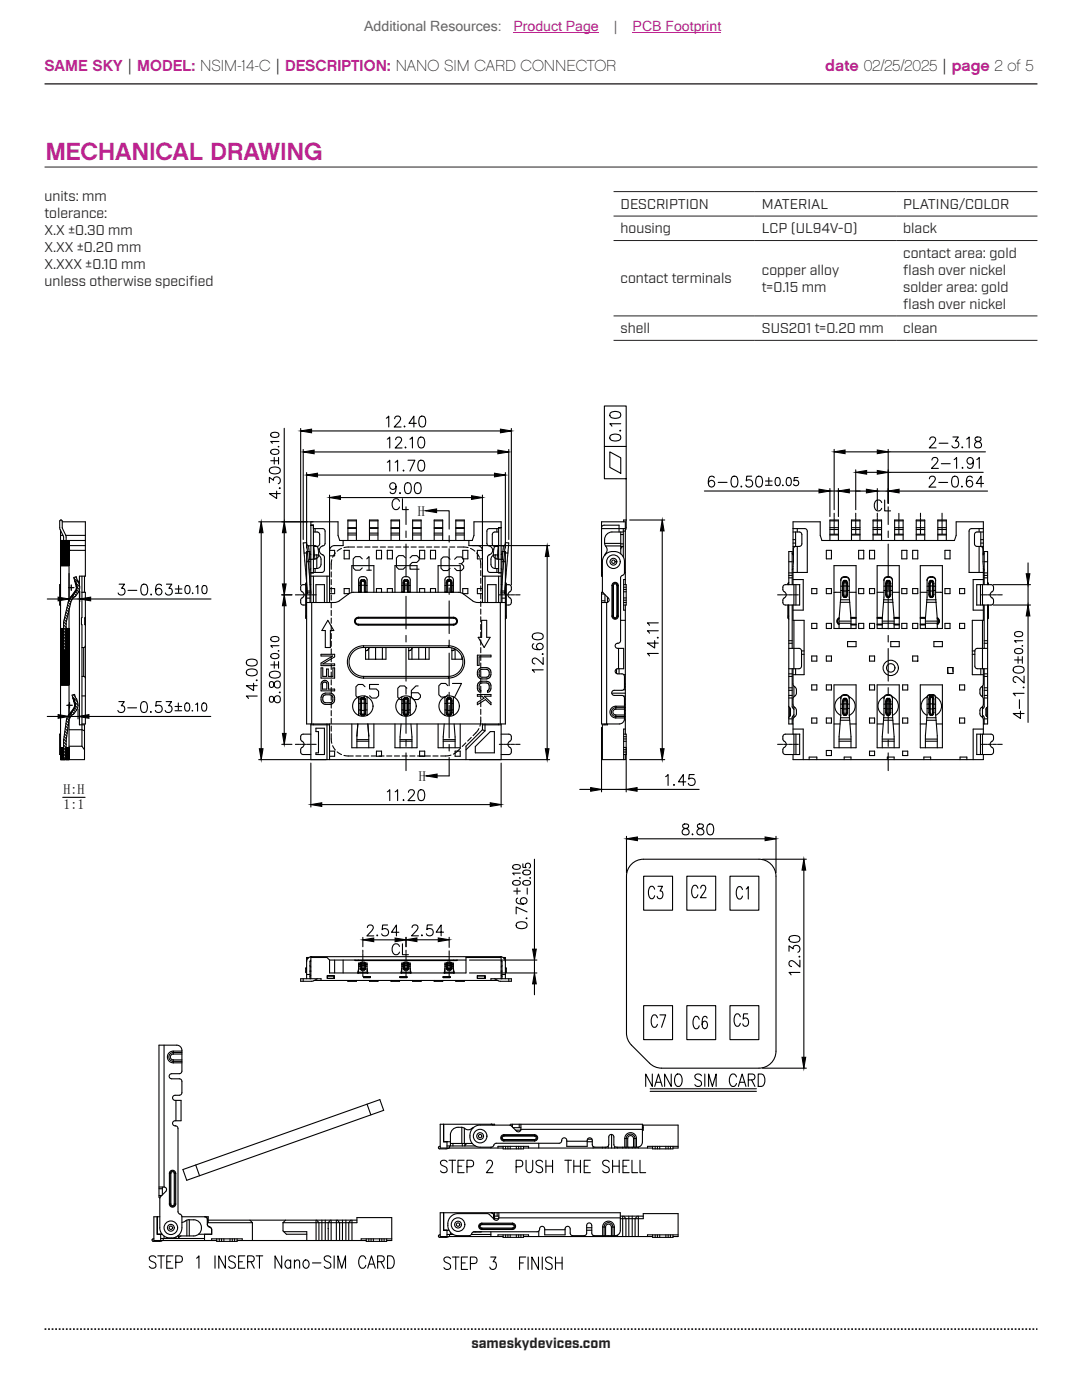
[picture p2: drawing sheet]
<svg xmlns="http://www.w3.org/2000/svg" width="216mm" height="279mm" viewBox="0 0 216 279" stroke-linecap="round" stroke-linejoin="round" font-family="sans-serif">
<defs><g id="words">
<text font-size="4.9" fill="#bd238f" x="9.1" y="31.9">MECHANICAL DRAWING</text>
<g font-size="3.2" fill="#bd238f">
<text x="8.9" y="14.3">SAME SKY | MODEL: NSIM-14-C | DESCRIPTION: NANO SIM CARD CONNECTOR</text>
<text x="164.7" y="14.3">date 02/25/2025 | page 2 of 5</text>
</g>
<g font-size="2.8" fill="#63676b">
<text x="72.7" y="6.1">Additional Resources:</text>
<text x="122.5" y="6.1">|</text>
</g>
<g font-size="2.8" fill="#bd238f">
<text x="102.4" y="6.1">Product Page</text>
<text x="126.2" y="6.1">PCB Footprint</text>
</g>
<g font-size="2.8" fill="#231f20">
<text x="8.9" y="40.2">units: mm</text>
<text x="123.8" y="41.7">DESCRIPTION</text>
<text x="152" y="41.7">MATERIAL</text>
<text x="180.2" y="41.7">PLATING/COLOR</text>
<text x="8.9" y="43.6">tolerance:</text>
<text x="8.9" y="47">X.X ±0.30 mm</text>
<text x="123.8" y="46.6">housing</text>
<text x="152" y="46.6">LCP (UL94V-0)</text>
<text x="180.2" y="46.6">black</text>
<text x="8.9" y="50.4">X.XX ±0.20 mm</text>
<text x="8.9" y="53.8">X.XXX ±0.10 mm</text>
<text x="180.2" y="51.5">contact area: gold</text>
<text x="8.9" y="57.1">unless otherwise specif</text>
<text x="37.7" y="57.1">ied</text>
<text x="123.8" y="56.6">contact terminals</text>
<text x="152" y="54.9">copper alloy</text>
<text x="152" y="58.2">t=0.15 mm</text>
<text x="180.2" y="54.9">f</text>
<text x="180.2" y="54.9">lash over nickel</text>
<text x="180.2" y="58.2">solder area: gold</text>
<text x="180.2" y="61.6">f</text>
<text x="180.2" y="61.6">lash over nickel</text>
<text x="123.8" y="66.5">shell</text>
<text x="152" y="66.5">SUS201 t=0.20 mm</text>
<text x="180.2" y="66.5">clean</text>
<text x="94.1" y="269">sameskydevices.com</text>
</g>
<g font-size="2.8">
<text x="83.4" y="103">H</text>
<text x="83.6" y="155.8">H</text>
<text x="12.7" y="158.5">H:H</text>
<text x="12.7" y="161.4">1:1</text>
</g>
</g></defs>
<path d="M8.9 16.7h198.1" fill="none" stroke="#231f20" stroke-width=".26"/>
<path d="M8.9 265.3h198.1" fill="none" stroke="#231f20" stroke-width=".35" stroke-dasharray=".4 .4 .4 .4 .4 .4" stroke-dashoffset=".7" stroke-linecap="butt"/>
<path d="M8.9 33.3h198.1M122.4 38.2h84.6M122.4 43.1h84.6M122.4 48h84.6M122.4 63h84.6M122.4 67.9h84.6" fill="none" stroke="#231f20" stroke-width=".2"/>
<g fill="none" stroke="#000" stroke-width=".22">
<path d="M53.7 96.3v-1l.9 .6a.7 .7 0 0 1 1.1-.6 .7 .7 0 0 1-.2 1.2M53.9 93.5a1.74 1.74 0 0 1 1.9 0 .65 .65 0 0 1-.3 1 1.86 1.86 0 0 1-1.6-.2l-.2-.3zM54 91.9h1.4M54.1 89.9l.6-.2a.7 .7 0 0 1 1 .6 .97 .97 0 0 1-1.7 0zM54.1 86.5l.6-.2a.7 .7 0 0 1 1 .6 .97 .97 0 0 1-1.7 0zM54.7 91.3v1.3M55.2 98v1.5l-1.5-1h2.2M55.6 89.1h.1h-.2M55.6 91.3v1.3M55.7 88.1h-1.7l.3 .4M55.8 97.3l.1 .1-.1 .1-.1-.1M56.7 85.5v18.6"/>
<path d="M60 85.5v31.2M60 86l2.2-.4v.8zM60.5 89.7v18M60.5 90.2l2.2-.4v.8zM61.2 94.3v15.1M61.2 94.8l2.2-.4v.8zM62.2 86h37.7M62.7 90.2h36.6M63.4 94.8h35.3M65.8 98.8v21.4M65.8 99.3l2.1-.4v.8zM67.9 99.3h26.2"/>
<path d="M77.1 83.5l.5-.5v2.2M77.3 92.3l.5-.5v2.2M77.3 87.6l.5-.4v2.2M78.8 83.6v-.3l.3-.3 .6 .2a.64 .64 0 0 1-.1 1l-.9 1h1.3M78.8 92.3l.5-.5v2.2M78.9 87.7l.1-.3 .3-.2 .6 .1a.51 .51 0 0 1 .1 .8l-1.2 1.3h1.4M79 97.1a.64 .64 0 0 1-.9 .5 .64 .64 0 0 1-.2-1 .64 .64 0 0 1 1 0 2.06 2.06 0 0 1-.2 1.8 .6 .6 0 0 1-.9-.2M79.8 98.3l-.1 .1h.2M80.3 99.5v2.2h1.2M80.5 93.8v.2l.1-.1M80.7 85l-.1 .1h.2M80.9 89.2l-.1 .1h.2"/>
<path d="M81 96.4a.65 .65 0 0 1 1 .4 1.89 1.89 0 0 1-.2 1.6 .67 .67 0 0 1-1-.3 1.86 1.86 0 0 1 .2-1.7zM81.4 91.8h1.4l-1 2.2M81.8 87.6l.5-.4v2.2M83 96.4a.65 .65 0 0 1 .9 .4 1.88 1.88 0 0 1-.1 1.6 .66 .66 0 0 1-1-.3 1.86 1.86 0 0 1 .2-1.7zM83.1 84.5h-1.5l1-1.5v2.2M83.7 91.9a.66 .66 0 0 1 1 .4 1.86 1.86 0 0 1-.2 1.6 .65 .65 0 0 1-1-.3 1.89 1.89 0 0 1 .2-1.7zM83.7 87.3a.65 .65 0 0 1 1 .3 1.86 1.86 0 0 1-.2 1.7 .66 .66 0 0 1-1-.3 1.88 1.88 0 0 1 .2-1.7zM83.9 83.2a.65 .65 0 0 1 .9 .3 1.89 1.89 0 0 1-.1 1.6 .67 .67 0 0 1-1-.3 1.86 1.86 0 0 1 .2-1.6zM94.1 98.9l2.2 .4-2.2 .4zM96.3 98.8v21.4M98.7 94.4l2.1 .4-2.1 .4zM99.3 89.8l2.2 .4-2.2 .4z"/>
<path d="M99.9 85.6l2.1 .4-2.1 .4zM100.8 94.3v15.1M101.5 89.7v18M102 85.5v31.2M120.6 81h4.3v22.8v-8.3h-4.3zM120.6 89.1h4.3M121.7 90.2l2.2 1.2v3.1l-2.2-1.2zM121.8 86.9a1.77 1.77 0 0 1 2 0 .65 .65 0 0 1-.4 1 1.86 1.86 0 0 1-1.6-.2l-.1-.3zM121.8 82.4a1.74 1.74 0 0 1 2 0 .65 .65 0 0 1-.4 1 1.86 1.86 0 0 1-1.6-.2l-.1-.3zM123.8 85.8l.1 .1-.1 .1-.1-.1M123.9 84.6h-2.2l.4 .5M140.6 98h22.8"/>
<path d="M142.5 95.3a.6 .6 0 0 0-.9-.2 1.77 1.77 0 0 0 0 2 .64 .64 0 0 0 1-.3 .64 .64 0 0 0-.4-.9 .64 .64 0 0 0-.9 .6M143.3 96.3h1.8M146.2 95.1a.67 .67 0 0 1 .9 .3 1.92 1.92 0 0 1-.2 1.7 .65 .65 0 0 1-.9-.3 1.89 1.89 0 0 1 .2-1.7zM147.9 97v.2l.1-.1M150 95h-1l-.1 1a.74 .74 0 0 1 1.1 0 .74 .74 0 0 1-.1 1.1 .74 .74 0 0 1-1.1-.3M151.1 95.1a.67 .67 0 0 1 1 .3 1.86 1.86 0 0 1-.2 1.7 .65 .65 0 0 1-1-.3 1.89 1.89 0 0 1 .2-1.7zM152.7 96h1.4M152.7 96.9h1.4M153.4 95.3v1.4M154.9 95.4a.5 .5 0 0 1 .7 .2l.1 .4a.7 .7 0 0 1-.6 .9 1.08 1.08 0 0 1-.2-1.5zM156.2 96.8v.1h.1M157.1 95.4a.5 .5 0 0 1 .7 .2l.1 .4a.7 .7 0 0 1-.6 .9 1.08 1.08 0 0 1-.2-1.5z"/>
<path d="M159.2 95.3h-.7l-.1 .7a.55 .55 0 0 1 .8 0 .55 .55 0 0 1-.1 .8 .55 .55 0 0 1-.8-.2M163.4 97.6l2.2 .4-2.2 .4zM165.6 98h1.7M165.6 97.5v5.6M166.4 89.7v12M166.4 90.2l2.2-.4v.7zM167.3 97.5v5.6M167.3 98l2.2-.4v.8zM168.6 90.2h6.5M169.5 98h2.1M170.7 98h2.2M170.8 93.8v7.9"/>
<path d="M170.8 94.3l2.1-.4v.7zM172.9 97.6l2.2 .4-2.2 .4zM172.9 94.3h2.2M175.1 89.8l2.1 .4-2.1 .3zM175.1 93.9l2.1 .4-2.1 .3zM175.1 97.5v4.2M175.1 98h2.1M176.5 99.8v2.2h1.2M177.2 89.7v10.7M177.2 90.2h19.4M177.2 94.3h19M177.2 98l2.2-.4v.8z"/>
<path d="M179.4 98h17.7M185.5 95.6l.1-.3 .2-.3 .6 .1a.5 .5 0 0 1 .1 .8l-1.1 1.3h1.3M185.5 87.7l.1-.3 .3-.2h.4l.3 .2a.71 .71 0 0 1-.2 .9l-1 1.1h1.4M186 91.8l.1-.3 .3-.2 .6 .1a.65 .65 0 0 1-.1 1l-1 1.1h1.3M187.3 96.3h1.8M187.4 88.5h1.8M187.8 92.5h1.8M190.1 87.2h1.1l-.6 .8a.7 .7 0 0 1 .6 1.2 .7 .7 0 0 1-1.3-.2M190.2 95.1a.65 .65 0 0 1 1 .4 1.92 1.92 0 0 1-.2 1.6 .67 .67 0 0 1-1-.3 1.92 1.92 0 0 1 .2-1.7zM190.4 91.7l.5-.4v2.2M191.9 97l-.1 .1h.2M192 89.2l-.1 .1h.2"/>
<path d="M192.1 93.3v.2l.1-.1M192.9 87.6l.5-.4v2.2M194 95.3a.59 .59 0 0 0-.9-.2 1.77 1.77 0 0 0 0 2 .64 .64 0 0 0 1-.3 .64 .64 0 0 0-.5-.9 .64 .64 0 0 0-.8 .6M194.2 92a.64 .64 0 0 1-.9 .6 .64 .64 0 0 1-.2-1.1 .64 .64 0 0 1 1 .1 2.02 2.02 0 0 1-.2 1.8 .58 .58 0 0 1-.9-.2M194.7 87.3a.45 .45 0 0 0 .2 .7 .78 .78 0 0 1 .8 .4 .78 .78 0 0 1-.1 .9 .82 .82 0 0 1-1.1-.3 .84 .84 0 0 1 .9-1 .44 .44 0 0 0 .2-.7l-.3-.1zM194.9 91.7l.5-.4v2.2M196.3 96.5h-1.5l1-1.5v2.2M9.4 119.5h2.2M11.6 119.2l2.2 .3-2.2 .4zM12 116.7v4M12.1 116.7h-.2v4h.2M12.1 109.5l1.7 1.7-1.7 1.6"/>
<path d="M12.1 109.8l1.7-1.7-.2-.2-1.5 1.5 1.7 1.7-1.7 1.6 .2 .2 1.5-1.5M12.1 110.3l1.7 1.7-1 .9-.7-.8 1.7-1.6-1.7-1.7 .9-.9 .8 .8-1.7 1.7M12.1 108.6l1.7 1.7-1.7 1.8 .8 .8 .9-.9M12.1 108.5l1.7 1.7-1.7 1.7 1 1M12.1 108.3l1.7 1.7-1.7 1.8 1.1 1.1M12.1 110.7l1.7 1.7-.5 .5-1.2-1.3M12.1 110.9l1.7-1.7-1.4-1.3-.3 .3 1.7 1.7-1.7 1.7 1.3 1.3M12.1 111l1.7 1.7-.2 .2M12.1 110.6l1.7 1.7M12.1 110.4l1.7 1.8M12.1 112.4l1.7-1.7-1.7-1.7 1.1-1.1 .6 .6-1.7 1.7 1.7 1.7-1 1M12.1 109.8l1.7 1.7"/>
<path d="M12.1 109.7l1.7-1.7-.2-.1-1.5 1.5 1.7 1.7M12.1 109.2l1.7 1.8M12.1 110.5l1.7-1.7-.9-.9-.8 .8 1.7 1.7-1.7 1.7M12.1 108l1.7 1.8M12.1 105.9v45.7M12.1 111.5l1.4 1.4M12.1 112.7l.2 .2 1.5-1.5-1.7-1.8 1.6-1.7-1.6 1.6 1.7 1.7-1.7 1.7h1.7M12.1 106.8h.5M12.1 108.6l.6-.7 1.1 1M12.1 111.9l.9 1 .8-.8M12.2 107.9l-.1 .1M12.3 107.9l-.2 .2"/>
<path d="M12.3 107.9l1.5 1.4-1.7 1.7M12.4 104.1h4.6v10.9h-1.2v1.8M12.5 107.9l-.4 .4M12.6 107.9l1.2 1.2-1.7 1.7 1.7 1.7M12.6 107.9l-.5 .5 1.7 1.7-1.7 1.8M12.7 107.9l-.6 .6M12.9 107.9l.9 .8-1.7 1.7 1.7 1.7-.8 .8-.9-.9 1.7-1.7-1.7-1.7 .7-.7 1 .9-1.7 1.7 1.7 1.8-.6 .6-1.1-1.1M13 107.9l-.9 .9 1.7 1.7-1.7 1.7M13.1 107.9l-1 1 1.7 1.7-1.7 1.8 .5 .5 1.2-1.2-1.7-1.7 1.7-1.7-.5-.4-1.2 1.3M13.1 106.8h3.9M13.2 107.2l-.1-.4a3.5 3.5 0 0 1-.7-2.8l-.1-.2-.4 .2a4 4 0 0 0 .8 3.1v.8l1.1 1.1M13.2 107.2v.7l.6 .5-1.7 1.7 1.7 1.7-1.1 1.1-.6-.7"/>
<path d="M13.3 107.9l.5 .5-1.7 1.7M13.3 107.9l-1.2 1.2 1.7 1.7M13.5 107.9l-1.4 1.4M13.5 107.9l.3 .2-1.7 1.7 1.7 1.7-1.4 1.4-.3-.3 1.7-1.7-1.7-1.7 1.3-1.3 .4 .3-1.7 1.7 1.7 1.8-1.2 1.2-.5-.5 1.7-1.6-1.7-1.7M13.7 117.3h1.1M13.7 107.9l-1.6 1.6M13.7 119.8l.4 .4M13.8 108.9h3.2M13.8 111.1l-1.7 1.7 .1 .1 1.6-1.6-1.7-1.7 1.7-1.7v12.1M13.8 108.2l-1.7 1.7 1.7 1.7-1.3 1.3-.4-.4M13.8 110.6l-1.7 1.7 .6 .6 1.1-1.1M13.8 109.7l-1.7 1.8 1.4 1.4 .3-.3-1.7-1.7 1.7-1.8-1.3-1.2-.4 .4 1.7 1.7-1.7 1.7"/>
<path d="M13.8 109.9l-1.7-1.8 .3-.2 1.4 1.4-1.7 1.6 1.7 1.8-.2 .2-1.5-1.5 1.7-1.7-1.7-1.7 .1-.1 1.6 1.5-1.7 1.7 1.6 1.8M13.8 109.4l-1.7 1.7 1.7 1.7-.1 .1-1.6-1.6 1.7-1.7M13.8 109l-1.7 1.7 1.7 1.7-.5 .5M13.8 108.5l-1.7 1.8 1.7 1.7M13.8 109.6l-1.7-1.7 1.7 1.6-1.7 1.7M13.8 108.6l-.8-.7-.9 1M13.8 110.9l-1.7 1.8M13.8 110.8l-1.7 1.7M13.8 109.9l-1.7 1.7M13.8 108.9l-1.7 1.8M13.8 119.5h2.1M13.9 119.4l.4 .3"/>
<path d="M14.1 119.2h.1M14.2 116.7v1.1M14.3 119.1l.3 .3M14.3 119h.1M14.3 119l.1 .1M14.3 119l-.2 .2M14.4 119.1l-.3 .1M14.4 119v.1M14.5 118.7l.1 .1M14.6 118.8l.3 .3M14.7 119.2l-.5 .9-1 4M14.8 115.4l.9 1"/>
<path d="M14.8 118.5l.4 .3M14.9 115.9h.1M14.9 115.9l-.2-.7 .5-.1 .2 .7a2.28 2.28 0 0 1 .2 2.5M14.9 115.9l.3 1.1M14.9 115.9l.2 .2M14.9 115.9l.2 .3M15.1 116.2h.1M15.1 116.2a1.75 1.75 0 0 1 0 1.7l-.8 1.1M15.1 116.5h.1l.7 .6M15.1 118.1l.3 .4M15.1 116.1v.1M15.1 115.1l.2 .2"/>
<path d="M15.2 116.2l.2 .8M15.2 118l-.2-.1-1.3 1.9-1 4.1M15.2 118l-.8 1M15.2 117l-.2 .9M15.3 117.7l.4 .4M15.4 117v.5l-.2 .5M15.4 117h-.2M15.4 117.2l.5 .5M15.6 118.3l-.6 .7-.3 .2M15.8 117.8v26.9h1.1v6.9h-4M15.9 118v2M15.9 119.5l2.2-.3v.7z"/>
<path d="M16.4 118.2h.6v26.3h-.6M16.4 115l-.2 9.5 .2 .2v24.2M16.9 117.9l-.1 .3M16.9 115v3M17 107.9h-4.9l1.7 1.7-1.7 1.7 1.6 1.6M17 109.8h-3.2M18.1 119.5h24M23.8 116.6h1l-.5 .8a.7 .7 0 0 1 .5 1.1 .7 .7 0 0 1-1.2-.2M25.5 117.8h1.8M28.4 116.7a.66 .66 0 0 1 1 .3 1.86 1.86 0 0 1-.2 1.6 .65 .65 0 0 1-1-.3 1.89 1.89 0 0 1 .2-1.6zM30.2 118.5l-.1 .1 .1 .2 .1-.2M32.2 116.9a.6 .6 0 0 0-.9-.2 1.74 1.74 0 0 0 0 1.9 .64 .64 0 0 0 1-.2 .64 .64 0 0 0-.5-.9 .64 .64 0 0 0-.8 .5"/>
<path d="M33.2 116.6h1.1l-.6 .8a.7 .7 0 0 1 .5 1.1 .7 .7 0 0 1-1.2-.2M35 117.5h1.3M35 118.4h1.3M35.6 116.9v1.4M37.1 116.9a.5 .5 0 0 1 .7 .3l.1 .3a.7 .7 0 0 1-.6 1 1.07 1.07 0 0 1-.2-1.6zM38.4 118.3v.2l.1-.1M39.1 117.2l.4-.3v1.6M40.5 116.9a.5 .5 0 0 1 .7 .3l.1 .3a.7 .7 0 0 1-.6 1 1.07 1.07 0 0 1-.2-1.6zM51.6 104.1h15.9v2.7l.3 1.1h26.4l.4-1.1v-2.7h5.4v16.1M52.1 106.3v43.1M52.1 104.1l.4 2.2h-.7zM56.2 118.7h2.1"/>
<path d="M56.4 116.5h.7l-.4 2.2zM56.7 106.3v10.2M56.7 118.7l.4 2.2h-.7zM56.7 104.1l.4 2.2h-.7zM58.9 118.7h.9M59.9 118.7h.1M60.2 118.7h.6M60.5 108.6h.1M60.5 108.7v.1M60.6 108.9v.1M60.6 108.4l-.1 .1M60.6 109.1h.1"/>
<path d="M60.6 109.2v.1M60.6 109.4v.1M60.6 109.5v.1M60.6 109.7v.1M60.6 109.9v.1M60.7 110v.1M60.7 110.2v.1M60.7 110.4h.1M60.7 110.5v.1M60.7 110.7v.1M60.7 108.3h-.1M60.7 110.8v.1"/>
<path d="M60.7 111v.1M60.8 111.2v.1M60.8 111.3v.1M60.8 111.5v.1M60.8 111.7h.1M60.8 111.8v.1M60.8 112v.1M60.8 112.2h.1M60.8 112.3l.1 .1M60.9 112.5v.1M60.9 112.6v.1M60.9 108.3h-.1"/>
<path d="M60.9 112.8v.1M60.9 110.4h-.1M60.9 113v.1M60.9 113.1v.1M60.9 113.3v.1M60.9 113.5h.1M60.9 118.7h.2M61 113.6v.1M61 113.8v.1M61 114h.1M61 114.1v.1M61 116.9h.2"/>
<path d="M61 116.7h-.5a.85 .85 0 0 0-.5 .8 .85 .85 0 0 0 .5 .7 .74 .74 0 0 1-.4 1.2l-.1 .2a.84 .84 0 0 0 .5 1.1h.5M61 114.3v.1M61 114.4v.1M61 114.6v.1M61 108.3h.1M61.1 114.8v.1M61.1 110.4h-.1M61.1 114.9v.1M61.1 115.1v.1M61.1 116.4l-.1 6.9M61.1 116.4v7M61.1 115.3h.1"/>
<path d="M61.1 115.4v.1M61.1 115.6v.1M61.1 115.8h.1M61.2 115.9v.1M61.2 116.1v.1M61.2 108.3v.1M61.2 112.1h.7M61.2 118.3h.7M61.2 119.4h.7M61.2 118h.7M61.2 108.3h-.1M61.2 116.3v-.1l-.1 .2"/>
<path d="M61.2 116.4v.1M61.2 108.5v.1M61.2 118.7h.7M61.2 116.6v.1M61.2 110.3h-.1M61.2 108.7h.1M61.2 108.8v.1M61.2 116.7v.1M61.2 109v.1M61.2 116.9v.1M61.3 108.8h.1M61.3 109.2h.1"/>
<path d="M61.3 117.1h.1M61.3 117.2v.1M61.3 109.3v.1M61.3 117.4v.1M61.3 109.5v.1M61.3 117.6h.1M61.3 109.6v.1M61.3 117.7v.1M61.3 109.8v.1M61.3 117.9v.1M61.3 110v.1M61.3 110.1v.1"/>
<path d="M61.3 118v.1M61.4 110.3v.1M61.4 118.2v.1M61.4 110.3h-.1M61.4 108.9h.1M61.4 110.5h.1M61.4 118.4v.1M61.4 110.6v.1M61.4 110.8v.1M61.4 111h.1M61.4 111.1v.1M61.4 111.3v.1"/>
<path d="M61.5 111.4v.1M61.5 111.6v.1M61.5 111.8v.1M61.5 112h.1M61.5 112.1v.1M61.5 108.9h.1M61.5 112.3h.1M61.5 112.4v.1M61.6 112.6v.1M61.6 111.8l-.1 .1M61.6 112.8h.1M61.6 108.9v.1"/>
<path d="M61.6 112.9v.1M61.6 109.1v.1M61.6 113.1v.1M61.6 109.3v.1M61.6 113.2v.1M61.6 109.4v.1M61.6 113.4v.1M61.6 113.6v.1M61.6 108.9h.1M61.6 109.6v.1M61.7 109.8h.1M61.7 113.7v.1"/>
<path d="M61.7 109.9v.1M61.7 113.9v.1M61.7 111.7h-.1M61.7 110.1v.1M61.7 114.1h.1M61.7 110.3h.1M61.7 114.2v.1M61.7 110.4v.1M61.7 114.4v.1M61.7 110.6v.1M61.7 114.5v.1M61.7 110.7v.1"/>
<path d="M61.7 114.7v.1M61.7 110.9l.1 .1M61.7 114.9l.1 .1M61.8 111.1v.1M61.8 115v.1M61.8 111.2v.1M61.8 115.2v.1M61.8 111.4v.1M61.8 115.4h.1M61.8 108.9h-.1M61.8 111.6h.1M61.8 115.5v.1"/>
<path d="M61.8 111.6v.1M61.8 115.7v.1M61.8 115.9h.1M61.8 116v.1M61.8 110.4l.2 .3M61.9 116.7h.1M61.9 116.2v.1M61.9 111.6h-.1M61.9 116.4h.1M61.9 116.5v.1M61.9 116.7v.1M61.9 116.8v.1"/>
<path d="M61.9 117v.1M61.9 117.2v.1M62 117.3v.1M62 108.9h-.1M62 117.5v.1M62 117.7h.1M62 118.7h.1M62 117.8v.1M62 118v.1M62 113.5l-.2 .3M62 111.6h-.1M62 104.1v16.1"/>
<path d="M62 115h3.8M62 118.2h.1M62 118.3v.1M62.1 108.9h-.1M62.2 111.6h-.1M62.3 118.7h.8M62.3 108.9h-.1M62.4 111.6h-.1M62.5 108.9h-.1M62.5 111.6h-.1M62.5 110.7h.7M62.5 114.3h-.5h.5"/>
<path d="M62.5 104.8h-.5h.5M62.5 106.2h.8M62.5 115v5.2M62.6 108.9h.1M62.6 108.9h-.1M62.6 109.1h-.1M62.6 109.1h.7M62.6 109v.1M62.6 109.2v.1M62.6 109.3v.1M62.7 109.5v.1M62.7 109.7v.1"/>
<path d="M62.7 109.8v.1M62.7 111.6h-.1M62.7 110v.1M62.7 110.2v.1M62.7 110.3v.1M62.7 108.9h.1M62.7 110.5v.1M62.7 110.7h.1M62.8 110.8v.1M62.8 111v.1M62.8 111.2h.1M62.8 111.3v.1"/>
<path d="M62.8 111.5v.1M62.8 111.6h.1M62.9 111.6h-.1M62.9 105.5v.7M62.9 113.5v.7M62.9 108.9h.1M63 111.5h-.1M63 108.9l.1 .1M63.2 111.4l-.1 .1M63.2 109v.1M63.2 110.7a.84 .84 0 0 1 .9 .9v1M63.2 110.7v2.8h-.7"/>
<path d="M63.3 106.2h.2l.3 .5M63.3 109.1v.1M63.3 111.4h-.1M63.4 109.3h.1M63.4 111.2v.1M63.5 109.4v.1M63.5 109.6v.1M63.5 111.1v.1M63.5 109.8v.1M63.5 109.9v.1M63.6 110.1v.1M63.6 110.3h.1"/>
<path d="M63.6 110.9l-.1 .1M63.6 110.4v.1M63.6 110.6v.1M63.6 110.8v.1M63.8 106.7v1.8l-.1 .3-.4 .2M64.1 112.6a.84 .84 0 0 1-.9 .9M64.2 114.2h.3l.2-.5v-2.5a.72 .72 0 0 0-.6-.6 .94 .94 0 0 1-.3-1.1 .94 .94 0 0 1 .8-.6l.3-.5-.1-2.7-.4-.2h-1.9v-.7v9.5l1.7-.1M64.4 110.7h.1M65.2 115v5.2M65.8 117.5h1v1h-1M66.1 114.1v1.1M66.1 115.7v1"/>
<path d="M66.1 117.2v1M66.1 118.7v1.1M66.2 111.7l-.1 1.9M66.9 110.4l-.5 .8M68.1 109.4l-.8 .6M68.5 107.9v1h-1.7a1.02 1.02 0 0 0-1 .9h1v1.1h-1M68.7 109.8h1v1.7h-1zM68.7 109.8v.1M69.4 106.8h1.7M69.4 104h1.7M69.4 105.5h1.7M69.4 107.9v-4.1h1.7v4.1"/>
<path d="M69.4 105.3h1.7M69.4 106.4h1.7M69.7 118.4v-.9h-1v1h.9M70.8 109.2l-2.2 .1M71.3 109.2h1M71.6 118.2v-2.6a.77 .77 0 0 1 1-.5 .65 .65 0 0 1 .6 .6v2.5M71.6 116.8h1.6M71.6 118.1l.4 .1M71.8 116.3v1.9M72.1 116.3h-.1v1.9M72.1 116.3v1.9M72.1 116v.3"/>
<path d="M72.1 116h-.1v.3h-.2M72.1 115.7l-.2 .2-.1 .4M72.1 115.7v.3M72.1 115.7h.6M72.1 116h.6M72.3 111.5l-.5-.4h-.9l-.4 .4v1.8l.4 .5h.9l.5-.5M72.7 116h.1h-.8l.1-.2h.6l.1 .5v1.9l.4-.1M72.7 115.7l.2 .2 .1 .4h-.3M72.7 116v.3M72.7 115.7v.3M72.7 116.3v1.9M72.8 109.2h1"/>
<path d="M73 116.3v1.9M73.2 111.5l.4-.4v2.7M73.2 113.8h.9M73.7 106.8h1.7M73.7 104h1.7M73.7 105.5h1.7M73.7 107.9v-4.1h1.7v4.1M73.7 105.3h1.7M73.7 106.4h1.7M74.3 109.2h1.1M74.6 118.2v-5.3h-4.4v5.3M75.1 109.8h1v1.7h-1z"/>
<path d="M75.9 109.2h1M76.1 118.2v-.7h-1v.7M77.3 109.8h1v1.7h-1zM77.3 109.8v.1M77.4 109.2h1M78 106.8h1.7M78 104h1.7M78 105.5h1.7M78 107.9v-4.1h1.7v4.1M78 105.3h1.7M78 106.4h1.7M78.3 118.2v-.7h-1v.7"/>
<path d="M79 109.2h1M79.7 100a.75 .75 0 0 0-.9-.5 .75 .75 0 0 0-.6 .9 .92 .92 0 0 0 .2 1 .92 .92 0 0 0 1 .2l.3-.4M80.2 118.2v-2.6a.75 .75 0 0 1 1-.5 .67 .67 0 0 1 .7 .6v2.5M80.2 116.8h1.7M80.2 118.1l.4 .1M80.4 116.3v1.9M80.5 109.2h1M80.7 116.3h-.1v1.9M80.7 116.3v1.9M80.8 116l-.1 .3M80.8 115.7l-.3 .2-.1 .4M80.8 115.7v.3"/>
<path d="M80.8 115.7h.5M80.8 116h.5M80.9 111.3l-.4-.4h-.9l-.5 .4v1.8l.5 .5h.9l.4-.5M81 101.1v3.6M81 106v1.3M81 108.6v6.5M81 116.4v1.3M81 119v6.5M81.3 116h.1h-.8h.2M81.3 115.7l.3 .3v.3h-.1M81.3 116v.3M81.3 115.7v.3"/>
<path d="M81.3 116.3h.2M81.3 116.3v1.9M81.5 116.3l-.2-.5h-.5l-.2 .5h-.2M81.5 116.3v1.9M81.6 116.3v1.9M81.8 111.3l.5-.4h.9l.4 .4v.5l-.4 .4h-.9l-.5 .5v.9h1.8M81.9 118.1l-.5 .1M82 109.2h1.1M82.3 106.8h1.7M82.3 104h1.7M82.3 105.5h1.7M82.3 107.9v-4.1h1.7v4.1"/>
<path d="M82.3 105.3h1.7M82.3 106.4h1.7M83.2 118.2v-5.3h-4.4v5.3M83.6 109.2h1M83.7 109.8h1v1.7h-1zM84.7 118.2v-.7h-1v.7M84.9 101.9l2.2-.3v.7zM85.1 109.2h1M85.9 109.8h1v1.7h-1zM85.9 109.8v.1M86.6 106.8h1.7M86.6 104h1.7"/>
<path d="M86.6 105.5h1.7M86.6 107.9v-4.1h1.7v4.1M86.6 105.3h1.7M86.6 106.4h1.7M86.7 109.2h1M86.9 118.2v-.7h-1v.7M87.1 101.9h2.5v3.7M87.4 118.2v-5.3h4.4v5.3M88.2 109.2h1M88.8 118.2v-2.7a.91 .91 0 0 1 1.2-.4l.5 .5v2.6M88.8 116.8h1.7M89 116.3v1.9"/>
<path d="M89.3 116.3h-.1v1.9l-.4-.1M89.3 116.3v1.9M89.4 116l-.1 .3M89.4 116h.5M89.4 115.7l-.3 .2-.1 .4M89.4 115.7v.3M89.4 115.7h.5M89.6 106.9v1.3M89.6 109.5v6.5M89.6 117.3v1.3M89.6 119.9v6.5M89.7 109.2h1.1"/>
<path d="M89.8 111.6l-.4-.4h-.9l-.5 .4v1.8l.5 .5h.9l.4-.5M89.9 116h.1h-.8h.2M89.9 115.7l.3 .3v.3h-.1M89.9 116v.3M89.9 115.7v.3M89.9 116.3h.2M89.9 116.3v1.9M90.1 116.3l-.2-.5h-.5l-.2 .5h-.2M90.1 116.3v1.9M90.2 116.3v1.9M90.5 118.1l-.5 .1M90.7 111.6l.5-.4h.9l.4 .4v.5l-.4 .4h-.5"/>
<path d="M90.9 106.8h1.7M90.9 104h1.7M90.9 105.5h1.7M90.9 107.9v-4.1h1.7v4.1M90.9 105.3h1.7M90.9 106.4h1.7M91.3 109.2l2.1 .1M91.5 118.2l.7 .2 2.3 1.6 .8 .2M91.5 118.2h-20.9l-.8 .2-2.1 1.5-.7 .3h-5.8M92.1 112.5l.4 .5v.4l-.4 .5h-.9l-.5-.5M92.3 118.4v-.9h1.1v1h-1M92.3 109.8h1.1v1.7h-1.1z"/>
<path d="M93.6 107.9v1h16.1M93.9 109.4l.9 .6M95.1 110.4l.6 .8M95.3 108.9a1.02 1.02 0 0 1 1 .9h-1v1.7h1M95.8 111.7l.1 1.6M95.9 113.9v1M95.9 115.4v1M95.9 116.9v1.1M95.9 118.5v1M96.3 117.5h-1v1h1M96.3 115h3.7M96.8 115v5.2"/>
<path d="M97.6 110.7h.1M97.6 110.7l-.3 .5 .1 2.8 .4 .2h1.7M98 112.6a.84 .84 0 0 0 .8 .9M98.4 110.8v.1M98.4 110.6v.1M98.4 110.4v.1M98.5 110.9v.1M98.5 110.3h.1M98.5 110.1v.1M98.5 109.9v.1M98.5 109.8v.1M98.5 111.1l.1 .1"/>
<path d="M98.5 109.6v.1M98.6 109.4l-.1 .1M98.6 111.2l.1 .1M98.6 109.3h.1M98.7 111.4h.1M98.7 109.1v.1M98.8 110.7a.84 .84 0 0 0-.8 .9v1M98.8 110.7h.7M98.8 110.7v2.8h.7M98.8 111.4l.1 .1M98.8 109v.1M99 108.9l-.1 .1"/>
<path d="M99 111.5h.1M99.1 108.9h.1M99.1 105.5v.7M99.1 113.5v.7M99.2 111.6h.1M99.2 111.5v.1M99.2 111.3v.1M99.2 111.2h.1M99.3 111l-.1 .1M99.3 110.8v.1M99.3 110.7h.1M99.3 110.5v.1"/>
<path d="M99.3 108.9h-.1M99.3 110.3v.1M99.3 110.2v.1M99.3 110v.1M99.3 111.6h.1M99.3 109.8v.1M99.4 109.7v.1M99.4 109.5v.1M99.4 108.9h.1M99.4 109.3v.1M99.4 109.2v.1M99.4 109.1h.1"/>
<path d="M99.4 109v.1M99.5 105.5h-1.8l-.5 .2v2.7a.78 .78 0 0 0 .7 .7 .92 .92 0 0 1 .4 .9 .92 .92 0 0 1-.7 .7M99.5 105.3v9h.5M99.5 115v5.2M99.5 106.2h-1l-.3 .5 .1 2.1 .4 .2 .7 .1M99.5 111.6h.1M99.6 108.9h.1M99.6 118.7h.9M99.7 111.6h.1M99.7 108.9h.1M99.8 111.6h.1M99.9 108.9h.1"/>
<path d="M100 118.3v.1M100 111.6h.1M100 105.3h-.5h.5M100 116.7h.2M100 113.5l.2 .2M100 118.2h.1M100 118v.1M100 117.8v.1M100 117.7h.1M100.1 117.5l-.1 .1M100.1 108.9h.1M100.1 117.3v.1"/>
<path d="M100.1 117.2v.1M100.1 117v.1M100.1 116.8v.1M100.1 116.7v.1M100.1 116.5v.1M100.2 116.4h-.1M100.2 111.6h.1M100.2 116.2v.1M100.2 112.1h.6M100.2 118.3h.6M100.2 119.4h.6M100.2 118h.6"/>
<path d="M100.2 110.4l-.2 .3M100.2 116v.1M100.2 115.9h.1M100.2 115.7v.1M100.2 111.6l.1 .1M100.2 115.5v.1M100.2 108.9h.1M100.2 111.4v.1M100.2 115.4h.1M100.2 111.2v.1M100.3 115.2l-.1 .1M100.3 111.1v.1"/>
<path d="M100.3 115v.1M100.3 110.9v.1M100.3 114.9v.1M100.3 110.7v.1M100.3 114.7v.1M100.3 110.6v.1M100.3 114.5v.1M100.3 110.4v.1M100.3 114.4v.1M100.3 110.3h.1M100.3 114.2v.1M100.3 110.1v.1"/>
<path d="M100.3 114.1h.1M100.4 111.7h.1M100.4 109.9v.1M100.4 113.9v.1M100.4 113.7v.1M100.4 109.8h.1M100.4 108.9h.1M100.4 109.6v.1M100.4 113.6v.1M100.4 109.4v.1M100.4 113.4v.1M100.4 109.3v.1"/>
<path d="M100.4 113.2v.1M100.4 109.1v.1M100.4 113.1v.1M100.4 108.9v.1M100.4 112.9v.1M100.5 112.8h.1M100.5 112.6v.1M100.5 111.8v.1M100.5 112.4v.1M100.5 112.3h.1M100.5 112.1v.1M100.5 112h.1"/>
<path d="M100.6 111.6v.1M100.6 111.4v.1M100.6 111.3v.1M100.6 118.7h.1M100.6 111.1v.1M100.6 111h.1M100.6 110.8v.1M100.6 110.6v.1M100.7 110.5h.1M100.7 118.4v.1M100.7 108.9h-.1M100.7 110.3v.1"/>
<path d="M100.7 110.3h.1M100.7 118.2v.1M100.7 110.1v.1M100.7 118v.1M100.7 110v.1M100.7 117.9v.1M100.7 109.8v.1M100.7 117.7v.1M100.7 109.6v.1M100.7 117.6h.1M100.7 117.4v.1M100.7 109.5v.1"/>
<path d="M100.8 109.3v.1M100.8 117.2v.1M100.8 109.2h.1M100.8 117.1h.1M100.8 108.8h-.1M100.8 109v.1M100.8 116.9v.1M100.8 108.8v.1M100.8 116.7v.1M100.8 110.3h.1M100.8 108.7h.1M100.8 116.6v.1"/>
<path d="M100.8 108.5v.1M100.8 116.4v.1M100.8 116.3v-.1l.1 .2M100.8 116.9h.2M100.8 118.7h.7M100.9 116.1l-.1 .1M100.9 115.9v.1M100.9 115.8h.1M100.9 115.6v.1M100.9 108.3l-.1 .1M100.9 115.4v.1M100.9 116.4l.1 6.9"/>
<path d="M100.9 115.3h.1M100.9 116.4v7M100.9 115.1v.1M101 114.9l-.1 .1M101 110.4h.1M101 114.8v.1M101 108.3h.1M101 114.6v.1M101 114.4v.1M101 114.3v.1M101 116.7l.8 .1a.91 .91 0 0 1-.1 1.3M101 114.1v.1"/>
<path d="M101 114h.1M101.1 113.8l-.1 .1M101.1 113.6v.1M101.1 113.5h.1M101.1 113.3v.1M101.1 113.1v.1M101.1 113v.1M101.1 110.4h.1M101.1 112.8v.1M101.1 108.3h.1M101.1 112.6v.1M101.2 112.5v.1"/>
<path d="M101.2 112.3v.1M101.2 112.2h.1M101.2 112v.1M101.2 111.8v.1M101.2 111.7h.1M101.2 111.5v.1M101.3 111.3v.1M101.3 111.2v.1M101.3 110.4h.1M101.3 111v.1M101.3 108.3h.1M101.3 110.8v.1"/>
<path d="M101.3 110.7v.1M101.3 110.5v.1M101.4 110.2v.1M101.4 110v.1M101.4 109.9v.1M101.4 109.7v.1M101.4 109.5v.1M101.4 109.4v.1M101.4 109.2v.1M101.5 109.1h.1M101.5 108.4v.1M101.5 108.9v.1"/>
<path d="M101.5 108.7v.1M101.5 108.6h.1M101.6 118.7h.2M101.7 118.1a.72 .72 0 0 0-.3 .7 .72 .72 0 0 0 .5 .6l.1 .2a.82 .82 0 0 1-.5 1.1h-.5M101.9 118.7h.6M102.7 118.7h.1M102.9 118.7h.9M109.2 111.1v38.3M109.2 108.9l.3 2.2h-.7zM120 105.3l.1-.2 .4-.3h3v1.4M120 114.2h.2M120 105.5h4.8"/>
<path d="M120 114.3l.2 .4M120 119.9h.7M120 118.5h.6M120.2 117.9l.1 .4 1.2 1.2v.4l-.5 .3M120.2 115h-.2v-10.9h4.8v12.6M120.2 112.1v5.9M120.3 118.2h-.3v26.3h3.6M120.6 108.4h3.3M120.7 118.7v1.5M120.7 110.7h.1M120.8 109h3.1M121.2 119.2v1"/>
<path d="M122.1 116.9h.3M122.1 116.9v6.1M122.1 116.9a.63 .63 0 0 1 .6-.7 .63 .63 0 0 1 .7 .7M122.2 110.1a2.04 2.04 0 0 0-2 2M122.2 110.1h.4M122.3 116.6a.49 .49 0 0 1 .6-.2 .49 .49 0 0 1 .3 .5v6a.49 .49 0 0 1-.5 .5 .49 .49 0 0 1-.4-.4zM122.4 116.9a.34 .34 0 0 1 .3-.4 .34 .34 0 0 1 .4 .4M122.4 116.9v6.1M122.6 110.1a2.04 2.04 0 0 1 2 2v2.5l-.6 .3-.2 .4v12.6a.72 .72 0 0 1-.8 .5 .51 .51 0 0 0-.2 .6 .51 .51 0 0 0 .5 .4h1.1v4.1h-1.1a.51 .51 0 0 0-.6 .5 .51 .51 0 0 0 .6 .5h.8l.4 .2 .1 2.6-.2 .4-.3 .1h-1.5a.51 .51 0 0 0-.5 .5 .51 .51 0 0 0 .5 .5h1.5l.4 .2 .1 4.5a1.02 1.02 0 0 1-1 1M123.1 116.9v6.1M123.1 116.9h.3M123.4 116.9v6.1"/>
<path d="M123.9 106.2v4.3M123.9 108.5h.5M123.9 106.7h.5M123.9 109.1h.5M124.3 109.1l-.4 .5M124.4 106.2h-2.3a1.84 1.84 0 0 0-1.2 2.9 1.35 1.35 0 0 1-.2 1.7M124.4 106h.4M124.4 105.5v5.7M124.4 104.1v-.3h.5v1.5l-.1 .6M124.4 116.7h.5v4h-.5M124.4 117.6h.5M124.4 117.2h.5"/>
<path d="M124.4 119.8h.5M124.4 119.3h.5M124.4 118.1h.5M124.6 114.2h.2M124.8 115.7h-.4v6.1h.4M125.6 103.8h7M132.1 106v43.4M132.1 103.8l.4 2.2h-.7zM155.2 118.7h.8M156.1 118.7h.2M156.4 118.7h.6M157.2 118.7h.1"/>
<path d="M157.3 116.4l-.1 .3M157.3 116.4v.3M157.4 116.2l-.1 .2M157.4 115.3h.7M157.4 112.1h.7M157.4 116.7v-6.6h.7v6.6M157.4 114.8h.7M157.4 114.3h.7M157.4 118.7h.7M158.1 110.4l.2 .3M158.2 118.7h.1M158.2 113.5l-.1 .2"/>
<path d="M158.2 110.7v-6.6h5.5v2.7l.3 1.1h26.4l.4-1.1v-2.7h5.4v6.6M158.2 106.2h1.5l.3 .5M158.2 105.5h2.4l.4 .2 .1 8.5h-2.9M158.2 115.7h2.1v6.1h-2.1M158.2 107.7h.6M158.2 108.4h.6M158.2 110.4h.1M158.3 109.6l-.1 7.1M158.4 116.7v4M158.5 118.7h.8M158.8 106.2v2.9h-.6M158.8 116.7v4"/>
<path d="M159.1 105.5v.7M159.1 109.1v5.1M159.6 116.7v4h-2.9a.86 .86 0 0 1-.5-.7 .86 .86 0 0 1 .5-.8 .74 .74 0 0 0-.4-1.2l-.1-.2a.83 .83 0 0 1 .5-1.1h2.9M160 106.7l-.1 2.1-.4 .3h-.9l-.3 .5M162 117.5h1v1h-1zM164.9 109.8h1v1.7h-1zM164.9 117.5h1v1h-1zM165.6 106.8h1.7M165.6 105.7h1.7M165.6 107.9v-4.1h1.7v4.1M165.6 106.6h1.7M165.6 105.3h1.7"/>
<path d="M165.6 104h1.7M166.4 112.9h4.4v12.5h-4.4zM166.4 102.4v.9M166.4 103.4v.1M166.4 103.6v.7M166.4 104.4v.2M166.4 104.7v.6M166.4 105.5v.1M166.4 105.7v.9M167.7 119.7v.5M167.7 119.7h1.8M167.8 117.8h1.7"/>
<path d="M167.8 118.2h-1.4M167.8 117h1.7M168.1 116.5h.2v2.4l.1 .1h.5h-.1M168.1 116.5v2.2M168.4 115.9h.4l.1 .2h-.6zM168.4 116.4v2.3M168.4 118.7h-.3l.1 .3 .2 .2M168.4 118.7v.3M168.4 119.2h.4M168.4 116.2h.4M168.4 116.2v.2M168.4 115.1a.65 .65 0 0 0-.6 .6l-.1 4"/>
<path d="M168.4 116.2l-.1-.1v.2v.2l.1-.1M168.4 115.8l-.2 .2-.1 .5M168.4 115.1v.1M168.4 115.8v.4M168.4 119v.2M168.4 119h.4M168.4 115.8h.4M168.4 115.2h.4M168.4 115.1h.4M168.4 115.2a.65 .65 0 0 0-.6 .7M168.8 115.8l.2 .2 .1 .5M168.8 115.1a.65 .65 0 0 1 .7 .6v4"/>
<path d="M168.8 115.2a.65 .65 0 0 1 .7 .7M168.8 116.2v.2M168.8 115.1v.1M168.8 115.8v.4M168.8 119v.2M168.8 116.2l.1-.1 .1 .4M168.8 118.7v.3M168.8 116.4l.2 .1M168.8 116.4v2.3M169 116.5h.1M169 116.5v2.4l-.2 .3-.4-.1-.1-.1h.1M169.1 116.5v2.2"/>
<path d="M169.1 118.7h-.3M169.1 118.7l-.1 .3-.2 .2M169.5 118.2h1.3M169.5 119.7v.5M169.9 106.8h1.7M169.9 105.7h1.7M169.9 107.9v-4.1h1.7v4.1M169.9 106.6h1.7M169.9 105.3h1.7M169.9 104h1.7M170.8 102.4v.9M170.8 103.4v.1"/>
<path d="M170.8 103.6v.7M170.8 104.4v.2M170.8 104.7v.6M170.8 105.5v.1M170.8 105.7v.9M171.3 109.8h1v1.7h-1zM171.3 117.5h1v1h-1zM172.3 109.8v.1M173.5 109.8h1v1.7h-1zM173.5 117.5h1v1h-1zM174.2 106.8h1.7M174.2 105.7h1.7"/>
<path d="M174.2 107.9v-4.1h1.7v4.1M174.2 106.6h1.7M174.2 105.3h1.7M174.2 104h1.7M175 112.9h4.4v12.5h-4.4zM175 118.2h1.4M175.1 102.4v.9M175.1 103.4v.1M175.1 103.6v.7M175.1 104.4v.2M175.1 104.7v.6M175.1 105.5v.1"/>
<path d="M175.1 105.7v.9M175.9 100.3a.76 .76 0 0 0-.8-.5 .76 .76 0 0 0-.6 .8 .93 .93 0 0 0 .1 1 .93 .93 0 0 0 1 .3l.3-.5M176.3 119.7v.5M176.3 119.7h1.8M176.4 117.8h1.7M176.4 117h1.7M176.7 116.5h.2v2.3l.2 .2M176.7 118.7h.3M176.7 118.7l.1 .3 .3 .2M176.7 116.5v2.2M176.9 119h.6l-.1 .2-.4-.1zM177 115.9h.4l.1 .2h-.6z"/>
<path d="M177 116.4v2.3M177 118.7l.1 .3M177.1 119.2h.3M177.1 116.2h.3M177.1 116.2l-.1 .2M177.1 115.1a.67 .67 0 0 0-.7 .6l-.1 4M177.1 116.2l-.2-.1v.2v.2l.1-.1M177.1 115.8l-.3 .3-.1 .4M177.1 115.1v.1M177.1 115.8v.4M177.1 119v.2M177.1 119h.3"/>
<path d="M177.1 115.8h.3M177.1 115.2h.3M177.1 115.1h.3M177.1 115.2a.67 .67 0 0 0-.7 .7M177.2 101.1v3.6M177.2 106v1.3M177.2 108.6v6.5M177.2 116.4v1.3M177.2 119v6.5M177.4 115.1a.66 .66 0 0 1 .7 .6v4M177.4 115.2a.67 .67 0 0 1 .7 .7M177.4 116.2v.2"/>
<path d="M177.4 115.1v.1M177.4 115.8v.4M177.4 119v.2M177.4 115.8l.2 .2 .1 .5M177.4 116.2l.1-.1 .1 .4M177.4 118.7v.3M177.4 116.4l.2 .1M177.4 116.4v2.3M177.6 116.5h.1M177.6 116.5v2.3l-.2 .2M177.7 118.7v.3l-.3 .2M177.7 116.5v2.2"/>
<path d="M177.7 118.7h-.3M178.1 118.2h1.3M178.1 119.7l.1 .5M178.5 106.8h1.7M178.5 105.7h1.7M178.5 107.9v-4.1h1.7v4.1M178.5 106.6h1.7M178.5 105.3h1.7M178.5 104h1.7M179.4 102.5v.8M179.4 103.4v.2M179.4 103.7v.6"/>
<path d="M179.4 104.5v.1M179.4 104.7v.7M179.4 105.5v.1M179.4 105.8v.8M179.9 109.8h1.1v1.7h-1.1zM179.9 117.5h1.1v1h-1.1zM180.9 109.8v.1M182.1 109.8h1v1.7h-1zM182.1 117.5h1v1h-1zM182.8 107.9v-4.1h1.7v4.1M182.8 106.6h1.7M182.8 105.3h1.7"/>
<path d="M182.8 104h1.7M182.8 106.8h1.7M182.8 105.7h1.7M183.6 112.9h4.4v12.5h-4.4zM183.6 118.2h1.4M183.7 102.4v.9M183.7 103.4v.1M183.7 103.6v.7M183.7 104.4v.2M183.7 104.7v.6M183.7 105.5v.1M183.7 105.7v.9"/>
<path d="M184.9 119.7v.5M185 117.8h1.7M185 117h1.7M185.3 116.5h.2v2.3l.1 .2h.5h-.1M185.3 116.5v2.2M185.6 116.4v2.3M185.6 118.7h-.3l.1 .3 .3 .2M185.6 118.7l.1 .3M185.7 119.2h.3M185.7 116.2h.3M185.7 115.2h.3M185.7 116.2l-.1 .2"/>
<path d="M185.7 115.1a.67 .67 0 0 0-.7 .6v4h1.7M185.7 115.8l-.3 .2-.1 .5M185.7 116.2l-.2-.1h.6l-.1-.2h-.4l-.1 .6 .1-.1M185.7 115.1v.1M185.7 115.8v.4M185.7 119v.2M185.7 119h.3M185.7 115.8h.3M185.7 115.1h.3M185.7 115.2a.67 .67 0 0 0-.7 .7M186 115.8l.3 .3v.4M186 116.2l.1-.1 .1 .4h.1"/>
<path d="M186 115.1a.66 .66 0 0 1 .7 .6v4M186 115.2a.67 .67 0 0 1 .7 .7M186 116.2l.1 .2M186 115.1v.1M186 115.8v.4M186 119v.2M186.1 116.4l.1 .1v2.3l-.2 .3h-.4l-.1-.1h.2M186.1 118.7l-.1 .3M186.1 116.4v2.3M186.3 118.7h-.2M186.3 116.5v2.2M186.3 118.7v.3l-.3 .2"/>
<path d="M186.7 118.2h1.3M186.7 119.7l.1 .5M187.1 106.8h1.7M187.1 105.7h1.7M187.1 107.9v-4.1h1.7v4.1M187.1 106.6h1.7M187.1 105.3h1.7M187.1 104h1.7M188 102.4v.9M188 103.4v.1M188 103.6v.7M188 104.4v.2"/>
<path d="M188 104.7v.6M188 105.5v.1M188 105.7v.9M188.6 109.8h1v1.7h-1zM188.6 117.5h1v1h-1zM189.5 109.8l.1 .1M191.5 117.5h1v1h-1zM193.9 105.5l-.5 .2v.3v8.2h2.8M193.9 105.5h2.3M195.4 105.5v.7M195.4 109.1v5.1M195.6 116.7v4"/>
<path d="M195.7 106.2v2.9h.5M195.7 108.4h.5M195.7 107.7h.5M195.8 118.7h.9M196 116.7v4M196.1 110.4h.1M196.2 113.5l.2 .3M196.2 115.7h-2v6.1h2M196.2 106.2h-1.5l-.3 .5 .1 2.1 .5 .2 .9 .1 .2 .5 .1 7.1M196.4 115.3h.7M196.4 112.1h.7M196.4 116.7v-6.6h.7v6.6"/>
<path d="M196.4 114.8h.7M196.4 114.3h.7M196.4 110.4l-.3 .3M196.8 118.7h.1M197.1 116.2v.2M197.1 118.7h.6M197.1 116.4v.3M197.1 116.4l.1 .3M197.9 118.7h.1M198.1 118.7h.7M198.2 116.7h7.4M198.9 118.7h.1"/>
<path d="M199.1 118.7h.9M204.8 114.5h.7l-.4 2.2zM205.1 112.3v2.2M205.1 116.7v4M12.1 136l.6 .7M12.1 133.6l1.7 1.7-1.4 1.4-.3-.4 1.7-1.7M12.1 132.6l1.7-1.7-1.1-1.1-.6 .7 1.7 1.7-1.7 1.7 1.7 1.7-1.1 1.1-.6-.6M12.1 132.4l1.7 1.7-1.7 1.7 .8 .9 .9-.9M12.1 130.9l1.7 1.7-1.7 1.7 1.7 1.7-.7 .7-1-1M12.1 132.1l1.7 1.8-1.7 1.7 1.1 1.1 .6-.6-1.7-1.7 1.7-1.8M12.1 132.1l1.7 1.7-1.7 1.7 1.2 1.2 .5-.5-1.7-1.7M12.1 134.8l1.7 1.7-.2 .2-1.5-1.6"/>
<path d="M12.1 134.9l1.7 1.7-.1 .1M12.1 131.4l1.7 1.7-1.7 1.7 1.7 1.7M12.1 134.5l1.7 1.8-.4 .4M12.1 130.9l1.7 1.8-1.7 1.7 1.7 1.7M12.1 134.1l1.7 1.7M12.1 133.9l1.7 1.7M12.1 133.7l1.7 1.7-1.3 1.3M12.1 130.2l1.7 1.7-1.7 1.7 1.7 1.7M12.1 133.3l1.7 1.8-1.6 1.6M12.1 129.7l1.7 1.8-1.7 1.7 1.7 1.7M12.1 132.7l1.7 1.7M12.1 132.5l1.7 1.7-1.7 1.7"/>
<path d="M12.1 131.5l1.7 1.7M12.1 131.3l1.7 1.7-1.7 1.7M12.1 131.4l1.7-1.8-.6-.5 .6-.7-.6-.5 .6-.7-.6-.5 .6-.7-.5-.6 .5 .5-.6 .6 .6 .6-.6 .6 .6 .6-.6 .6 .6 .6-1.7 1.7 1.7 1.7M12.1 132.4l1.7-1.7-.8-.9-.9 1 1.7 1.6M12.1 130.3l1.7 1.7M12.1 130.1l1.7 1.7-1.7 1.7M12.1 129.7l1.7 1.7M12.1 127.9l.6 .6-.6 .6 .6 .6-.6 .6 1.7 1.7-1.7 1.8 1.7 1.7-1.2 1.2-.5-.5 1.7-1.8-1.7-1.7 1.7-1.7-1.7-1.7 .6-.6M12.1 126.2l.6-.6-.2-.2-.4 .4 .6 .7-.6 .5 .6 .7-.6 .5 .6 .7-.6 .6 1.7 1.7-1.7 1.7 1.7 1.7M12.1 128.3l1.7 1.7-1.7 1.7 1.7 1.7M12.1 125.9l1.7 1.7-.6 .6 .6 .5-.6 .6 .6 .6-1.7 1.8 1.7 1.7-1.7 1.6M12.1 127.7l1.7 1.7-1.7 1.7 1.7 1.7-1.7 1.8"/>
<path d="M12.1 126.5l1.7 1.7-.6 .6 .6 .5-1.7 1.8 1.7 1.6-1.7 1.7M12.1 127.9l.6 .7-.6 .6 .6 .6-.6 .7 1.7 1.7-1.7 1.6M12.1 129.1l.6 .7-.6 .6 1.7 1.7-1.7 1.7M12.1 129l.6 .6-.6 .7M12.1 128.9l.6 .6M12.1 126.8l.6 .6-.6 .7 .6 .6M12.1 127.8l.6 .6-.6 .7M12.1 127.1l1.7 1.7-.6 .6M12.1 125.6l.6 .6-.6 .7 .6 .6M12.1 126.6l.6 .6-.6 .7M12.1 126.2l.6 .7M12.1 125.4l.6 .7-.6 .6 .6 .7"/>
<path d="M12.2 125.4l-.1 .1M12.3 125.4l.4 .4-.6 .6 .6 .6-.6 .6 .6 .6-.6 .6 .6 .6-.6 .6 1.7 1.7M12.4 125.4l-.3 .3 .6 .7M12.6 125.4l-.5 .7 .6 .7M12.6 125.4l-.5 .6 .6 .6-.6 .6 .6 .6-.6 .6 .6 .6-.6 .6 1.7 1.7M12.7 129.5l.3 .3-.9 1 1.7 1.7-1.7 1.7 1.7 1.7-.8 .8-.9-1M12.7 125.4h-.6l.6 .6M12.7 126.3l-.6-.7 .2-.2 .4 .5-.6 .5 .6 .7-.6 .5 .6 .7-.6 .5 .6 .7-.6 .5 1.7 1.7-1.7 1.7 1.7 1.8-1.6 1.5-.1-.1M12.7 127.7l-.6 .7 .6 .5-.6 .7 1.7 1.7-1.7 1.7 1.7 1.7-1.7 1.7 .2 .3 1.5-1.5-1.7-1.7 1.7-1.6M12.7 128.7l-.6 .7 1.7 1.7-1.7 1.8 1.7 1.7-1.7 1.6 .5 .5M12.7 129.3l-.6 .6 1.7 1.7-1.7 1.8M12.7 126.6l-.6 .7 .6 .6-.6 .6 .6 .7-.6 .7 1.7 1.6-1.7 1.8"/>
<path d="M12.7 126l-.6 .7 .6 .6-.6 .7 .6 .6-.6 .7 1.7 1.7-1.7 1.6M12.7 128.1l-.6 .6 .6 .6-.6 .7M12.7 125.4l-.6 .7 .6 .6-.6 .6 .6 .7-.6 .7 .6 .6M12.7 127.8l-.6 .7 .6 .6-.6 .7M12.7 127.5l-.6 .6 .6 .7M12.7 126.2l-.6-.6 .1-.2 1.6 1.6-.6 .6 .6 .5-.6 .6 .6 .6M12.7 126.9l-.6 .6 .6 .6-.6 .7M12.7 126.8l-.6 .7 .6 .6M12.7 126.5l-.6 .7 .6 .6M12.7 126.3l-.6 .6 .6 .7M12.7 125.7l-.6 .6 .6 .6-.6 .7M12.7 125.6l-.1-.2-.5 .6 .6 .6"/>
<path d="M12.7 125.7l-.2-.3-.4 .4M12.7 129.5l-.6 .7M12.7 129l-.6 .7M12.7 128.3l-.6 .7M12.7 127.5l-.6 .7M12.7 127.1l-.6 .7M12.7 126.4l-.6 .6M12.7 125.9l-.6 .7M12.7 125.7l-.6 .7M12.7 125.3l1.1 1.1-.6 .6 .6 .5-.6 .6M12.7 124.7l.5 .5M12.7 124.1l.5 .5"/>
<path d="M12.7 123.9v5.9v-4.4M12.8 129.8l1 1M12.8 123.6l.4 .5M12.8 129.8l1 1-1.7 1.8 1.7 1.7-1.7 1.7M12.9 129.8l-.8 .8 1.7 1.7-1.7 1.8 1.7 1.6-1 1M12.9 123.2l.5 .4M13 122.7l.5 .4M13.1 129.8l.7 .7-1.7 1.8 1.7 1.6-1.7 1.7M13.2 122.2l.4 .4M13.2 125.9l.4-.5 .2 .2-.6 .6 .6 .6-.6 .6 .6 .6-.6 .6 .6 .6-.6 .6 .6 .6-1.7 1.7M13.2 125.7l.3-.3 .3 .3-.6 .6 .6 .6M13.2 129.8h-.5h.5"/>
<path d="M13.2 125.4h.6M13.2 129.7l.6 .6-1.7 1.7 1.7 1.7-1.7 1.7 1.3 1.3M13.2 129l.6 .6-1.7 1.6 1.7 1.7-1.7 1.7 1.7 1.8-.3 .3-1.4-1.4M13.2 128.3l.6 .6-.6 .6 .6 .6-1.7 1.7 1.7 1.7-1.7 1.8 1.4 1.4 .3-.3M13.2 129.8l.6 .6-1.7 1.8M13.2 129.1l.6 .6M13.2 126.9l.6-.6-.6-.5 .4-.4 .2 .2-.6 .6 .6 .6-.6 .6 .6 .6-.6 .6 .6 .6-1.7 1.8M13.2 127.9l.6 .6M13.2 127.8l.6 .6-.6 .6M13.2 127.1l.6 .6-.6 .6M13.2 126.7l.6 .6M13.2 126.6l.6 .6-.6 .6"/>
<path d="M13.2 125.9l.6 .6-.6 .6M13.2 125.5l.6 .6M13.2 125.4l.6 .6-.6 .6M13.2 124v5.8v-4.4M13.3 121.7l.4 .4M13.3 125.4l-.1 .2 .6 .6-.6 .6 .6 .6-.6 .5M13.4 125.4l-.2 .2M13.4 121.2l.4 .4M13.5 120.7l.4 .4M13.5 125.4l.3 .3M13.6 120.2l.4 .5M13.8 128.7l-.6 .5 .6 .6-1.7 1.7 1.7 1.7-1.7 1.8 1.7 1.7h-1.7l1.7-1.7-1.7-1.7"/>
<path d="M13.8 134.9l-1.7 1.7 1.7-1.6M13.8 131.4l-1.7 1.7 1.7 1.7-1.7 1.7 .2 .2M13.8 134.7l-1.7 1.7 .3 .3M13.8 135.4l-1.3 1.3-.4-.4M13.8 134.3l-1.7 1.6 .8 .8M13.8 133.8l-1.7 1.7 1.1 1.2 .6-.6M13.8 133.5l-1.7 1.7 1.5 1.5M13.8 133.4l-1.7 1.7 1.7 1.5M13.8 133.1l-1.7 1.6 1.7 1.7M13.8 132.3l-1.7 1.7 1.7 1.7-1 1M13.8 131.4l-1.7 1.8 1.7 1.6M13.8 131.1l-1.7 1.7 1.7 1.7-1.7 1.7"/>
<path d="M13.8 134.1l-1.7-1.7 1.7-1.7-.9-.9-.8 .9 1.7 1.7-1.7 1.8M13.8 130.6l-1.7 1.7 1.7 1.7-1.7 1.8M13.8 130.2l-1.7 1.8 1.7 1.6M13.8 130.2l-1.7 1.7 1.7 1.7-1.7 1.8M13.8 129.9l-1.7 1.7 1.7 1.7-1.7 1.7M13.8 130.5l-.7-.7-1 1.1M13.8 129l-.6 .6 .6 .6M13.8 129l-.6 .5 .6 .6M13.8 128.6l-.6 .6 .6 .6-1.7 1.6M13.8 126.5l-.6-.5 .5-.6-.5 .7 .6 .6-.6 .6 .6 .6-.6 .6 .6 .6-.6 .6M13.8 127.8l-.6 .6 .6 .6M13.8 127.8l-.6 .5 .6 .6"/>
<path d="M13.8 127.5l-.6 .5 .6 .7M13.8 127.4l-.6 .6 .6 .6-.6 .5M13.8 126.3l-.6-.6 .2-.3 .4 .4-.6 .6 .6 .5-.6 .6 .6 .6M13.8 126.6l-.6 .6 .6 .6M13.8 126.6l-.6 .5 .6 .6M13.8 126.3l-.6 .5 .6 .7M13.8 125.4l-.6 .6 .6 .6M13.8 136.2l-.5 .5M13.8 135.9l-.8 .8M13.8 129.5l-1.7 1.7M13.8 128.3l-.6 .5M13.8 127.1l-.6 .5"/>
<path d="M13.8 126.2l-.6 .6M13.8 125.9l-.6 .5M13.8 121.7v21.8M14.5 139.1l.9 1M14.5 139.3l.1 .1M14.6 139.4l.2 .2M14.6 139.4l.1 .2M14.6 138.7l.4 .3M14.7 139.9l.9 .9M14.7 139.6l.1 .1M14.7 139.6a1.74 1.74 0 0 1 .1 1.8l-.8 1.1M14.8 139.6v.1"/>
<path d="M14.8 139.6h-.1M14.8 139.7l.2 .7M14.9 139.9l-.2 .1M15 139.2l.3 .3M15 139.2l-.1-.6-.5 .1 .5 1.8M15.3 139.5a2.23 2.23 0 0 1-.1 2.2M16.4 138.9h.6M16.4 135h.3M16.4 129.2h.3M16.7 135l.3 .3M16.7 129.2v5.8M17 124.7h.1"/>
<path d="M17 123.3v1.4M17 123.2v.1M17 128.9l-.3 .3M49.3 133.8a1.74 1.74 0 0 1 1.9 0 .66 .66 0 0 1-.3 1 1.88 1.88 0 0 1-1.6-.2l-.1-.3zM49.3 131.8a1.77 1.77 0 0 1 1.9 0 .67 .67 0 0 1-.3 1 1.92 1.92 0 0 1-1.6-.2l-.1-.3zM50.6 136.4v1.4l-1.4-1h2.1M51.2 135.7v.2l-.1-.1M51.3 138.9h-2.1l.4 .5M53.9 139.1a.75 .75 0 0 0 .2 1l.4-.1 .1-.2a.78 .78 0 0 1 .3-.8 .78 .78 0 0 1 .9 .1 .82 .82 0 0 1-.3 1.1 .84 .84 0 0 1-.9-.9 .45 .45 0 0 0-.7-.2zM53.9 136.1a.76 .76 0 0 0 .2 1.1l.4-.1 .1-.2a.78 .78 0 0 1 .3-.8 .78 .78 0 0 1 .9 0 .83 .83 0 0 1-.3 1.2 .84 .84 0 0 1-.9-1 .45 .45 0 0 0-.7-.2zM53.9 134.2a1.77 1.77 0 0 1 1.9 0 .66 .66 0 0 1-.3 1 1.86 1.86 0 0 1-1.6-.2l-.1-.3zM54 132.7h1.4"/>
<path d="M54.1 130.6l.6-.2a.7 .7 0 0 1 1 .6 .96 .96 0 0 1-1.7 0zM54.1 127.2l.6-.2a.7 .7 0 0 1 1 .6 .97 .97 0 0 1-1.7 0zM54.7 132v1.4M55.6 129.8l.1 .1h-.2M55.6 132v1.4M55.7 128.9h-1.7l.3 .3M55.8 138.1v.2l-.1-.1M56.7 120.9v25.5M61 123.3l.1 .1M61 123h.2M61.1 123.4l.1 .2M61.9 120.2v-10.1h-.7v34.4h39.6v-34.4h-.6v10.1"/>
<path d="M62.2 120.2v24.3M64.1 130.6h2.7v.5l-2.4 1.4h2.4v.3h-2.7v-.5l2.3-1.4h-2.3zM64.1 133.3h.3v1.7h.8v-1.5h.3v1.5h.9v-1.7h.4v2h-2.7zM64.2 125.8l1.2-2 1.2 2h-.7v3.4h-1v-3.4h-.7M64.2 138.7a1.64 1.64 0 0 1 2.5 .2l.1 .3a1.04 1.04 0 0 1-1 1.4 1.51 1.51 0 0 1-1.6-.4l-.1-1zM64.3 136l.6-.2a.8 .8 0 0 1 .7 .7v1h1.2v.4h-2.7v-1.4zM64.4 136.3l.3-.2 .5 .2v1.2h-.9zM64.6 138.8a1.64 1.64 0 0 1 1.7 0l.1 .4a.8 .8 0 0 1-.3 1 1.73 1.73 0 0 1-1.5-.1l-.2-.9zM64.7 120.2v-3.5h-1.7v3.5M66.1 120.3v1M66.1 121.8v1M66.1 123.4v1"/>
<path d="M66.1 124.9v1M66.1 126.4v1.1M66.1 128v1M66.1 129.5v1M66.1 131v1.1M66.1 132.6v1M66.1 134.1v1.1M66.1 135.7v1M66.1 137.2v1M66.1 138.7v1.1M71 123.5l.5-.2h19a.69 .69 0 0 1 .7 .7 .69 .69 0 0 1-.7 .7h-19a.69 .69 0 0 1-.6-.5 .69 .69 0 0 1 .1-.7zM71.5 123.2a.78 .78 0 0 0-.8 .8 .78 .78 0 0 0 .8 .7"/>
<path d="M71.5 123.4a.61 .61 0 0 0-.6 .6 .61 .61 0 0 0 .6 .6M71.5 123.2v.2M71.5 124.6v.1M71.5 124.6h19M71.5 123.2h19M71.5 124.7h19M71.5 123.4h19M71.6 139.1v3.7v-.2M71.9 139.6v2.8M71.9 139.5v.1M71.9 139.5h.1l.1-.2h.6l.1 .2-.8 .1M72 139.6v2.9l-.1-.1"/>
<path d="M72 139.6h-.1M72.1 139.2l-.2 .3M72.1 139.2v3.5M72.1 139.2h.6M72.5 128.9a3.2 3.2 0 0 0-3.2 3.2 3.2 3.2 0 0 0 3.2 3.2M72.5 129.2a2.88 2.88 0 0 0-2.8 2.9 2.88 2.88 0 0 0 2.8 2.9M72.5 135h17M72.5 128.9v.3M72.5 135v.3M72.5 128.9h17M72.5 135.3h17M72.5 129.2h17"/>
<path d="M72.7 139.2l.2 .3M72.7 139.2v3.5M72.8 137.1l-.4-.5h-.9l-.5 .5v1.8l.5 .4h.9l.4-.4M72.9 139.5l-.9 .1M72.9 139.5v.1M72.9 129.2v2.4h4.1v-2.4M72.9 139.6h-.1v2.9M72.9 139.6v2.8M73.1 129.8h-.2h.2M73.2 139.1l.1 3.7M73.6 129.3l-.1 .3-.4 .2M73.6 129.2v2.4"/>
<path d="M74.9 129.2v2.4M74.9 131.5l.1 .1M75.5 136.6h-1.8v.9h1.4l.4 .5v.9l-.4 .4h-.9l-.5-.4M76.3 129.2v2.4M80.2 139.1v3.7M80.4 139.9h.2v2.6l.2 .2h.5l.1-.2h-.1M80.4 139.9v2.3M80.7 139.8l-.1 .1 .1-.6h.6l.2 .6v2.3l-.2 .1M80.7 139.8v2.5M80.8 139.6l-.1 .2M80.8 139.6l-.2-.1h.8l-.1 .1M80.8 139.2l-.3 .2-.1 .5"/>
<path d="M80.8 139.2v.4M80.8 139.6h.5M80.8 139.2h.5M81 126.8v1.3M81 129.4v6.5M81 137.2v1.3M81 139.8v6.6M81.2 137.4l-.5-.5h-.9l-.4 .5v1.8l.4 .4h.9l.5-.4M81.3 139.6v.2M81.3 139.2l.2 .2 .1 .5-.3-.1M81.3 139.2v.4M81.3 139.8v2.5"/>
<path d="M81.6 129.2v2.4h4v-2.4M81.6 139.9v2.3M81.7 129.8h-.1h.1M81.8 139.1l.1 3.7M82.2 129.3l-.1 .3-.4 .2M82.2 129.2v2.4M83.4 136.9h-.4l-.9 .9v1.4l.4 .4h.9l.5-.4v-.5l-.5-.4h-1.3M83.6 129.2v2.4M84.9 129.2v2.4M88.8 139.1v3.7M89 139.9v2.3M89.2 139.9v2.3l.1 .1"/>
<path d="M89.3 139.8l-.1 .1M89.3 139.8v2.5M89.4 139.2l-.3 .4-.1 .3h.2M89.4 139.6l-.1 .2M89.4 139.6h.5M89.4 136.8l-.5-.4h-.9l-.4 .4v1.9l.4 .4h.9l.5-.4M89.4 139.6l-.2-.1 .1-.2h.6l.1 .3 .1 2.6-.2 .1M89.4 139.2v.4M89.4 139.2h.5M89.5 128.9a3.2 3.2 0 0 1 3.2 3.2 3.2 3.2 0 0 1-3.2 3.2M89.5 129.2a2.88 2.88 0 0 1 2.9 2.9 2.88 2.88 0 0 1-2.9 2.9M89.5 128.9v.3"/>
<path d="M89.5 135v.3M89.6 127.7v1.3M89.6 130.3v6.6M89.6 138.2v1.3M89.9 139.6l.1-.1h-.7l-.1 .4M89.9 139.6v.2M89.9 139.2v.4M89.9 139.2l.2 .2 .1 .5M89.9 139.8l.3 .1M89.9 139.8v2.5M90.2 129.3v2.3h2.1M90.2 139.9v2.3"/>
<path d="M90.3 136.4h1.8l-1.4 2.7M90.4 139.1l.1 3.7M90.5 123.2a.78 .78 0 0 1 .8 .8 .78 .78 0 0 1-.8 .7M90.5 123.4a.61 .61 0 0 1 .6 .6 .61 .61 0 0 1-.6 .6M90.5 123.2v.2M90.5 124.6v.1M90.8 129.5l-.3 .3h-.3M90.8 129.5v2.1M92.2 131v.6M95.3 130.8h2.7v.3h-2.4v1.7h-.3zM95.3 138.6h2.7v.3h-1.4l1.4 1.3v.4l-1.1-1-1.6 1v-.4l1.3-.9-.4-.4h-.9zM95.3 120.2h5.5"/>
<path d="M95.4 133.6a1.64 1.64 0 0 1 2.5 .3l.1 .2a1.03 1.03 0 0 1-1 1.4 1.51 1.51 0 0 1-1.6-.4l-.1-1zM95.8 133.7a1.64 1.64 0 0 1 1.6 0l.2 .4a.79 .79 0 0 1-.3 1 1.78 1.78 0 0 1-1.5-.1l-.2-.9zM95.9 136.9v1.3a1.15 1.15 0 0 1-.7-1.2 1.15 1.15 0 0 1 1-1 1.51 1.51 0 0 1 1.6 .3l.2 .6a.99 .99 0 0 1-.7 1.3v-.4l.3-.2v-.7a.58 .58 0 0 0-.6-.6h-.8a.58 .58 0 0 0-.6 .6l.1 .7 .2 .2M95.9 120v1M95.9 121.5v1.1M95.9 123.1v1M95.9 124.6v1.1M95.9 126.2v1M95.9 127.7v1M95.9 129.2v1.1M95.9 130.8v1M95.9 132.3v1"/>
<path d="M95.9 133.9v1M95.9 135.4v1M95.9 138.5v1M96.1 123.8h1v3.4h.7l-1.2 2-1.2-2h.7zM99 120.2v-3.5h-1.7v3.5M99.8 120.2v24.3M100.8 123h.2M100.9 123.4l-.1 .2M101 123.3l-.1 .1M106.3 126.6a1.74 1.74 0 0 1 2 0 .66 .66 0 0 1-.3 1 1.86 1.86 0 0 1-1.7-.2l-.1-.3zM106.5 128.5a.58 .58 0 0 0-.2 .9 1.74 1.74 0 0 0 2 0 .64 .64 0 0 0-.3-1 .64 .64 0 0 0-.9 .4 .64 .64 0 0 0 .6 .9M108.3 130.4v.2l-.1-.1"/>
<path d="M108.4 131.2v1.4l-1-1a.67 .67 0 0 0-1.1-.1l-.1 .6 .2 .3 .3 .1M108.4 133.7h-2.2l.4 .5M120 120.2h1M121 120.2v24.3M122.1 138.3h2.7M122.1 122.9a.63 .63 0 0 0 .6 .7 .63 .63 0 0 0 .7-.7M122.1 123h.3M122.4 122.9a.34 .34 0 0 0 .3 .4 .34 .34 0 0 0 .4-.4M123 133.5v.9M123.1 123h.3M123.4 129.4v4.1M123.5 133.5v1"/>
<path d="M123.8 123.8h1M124.4 137.7h.4M124.4 138.9h.4M124.4 120.2h.5M124.5 134.6h.3M124.6 139.5h.2M124.6 137.1h.2M124.6 136.5h.2M124.8 120.7v25.8M130.6 127.9v1.4l-1.4-1h2.2M131.2 127.2l.2 .1h-.3M131.4 130.4h-2.2l.4 .5"/>
<path d="M131.4 125.9h-2.2l.4 .5M131.4 124.3h-2.2l.4 .5M157.2 123.3l.1 .1M157.2 123h.2M157.2 120.7v2.6M157.3 123.4l.1 .2M157.3 120.7v2.7M157.4 137.8h.7M157.4 128.4h.7M157.4 139.3h.7M157.4 135h.7M157.4 120.7v23.8h.8"/>
<path d="M157.4 138.8h.7M157.4 134.5h.7M157.4 137.3h.7M157.4 127.9h.7M157.4 129.4h2l.3 .1 .2 .4M158.1 133.5v7.5l.3 .6M158.1 120.7v8.7M158.2 139.5v1l.2 .5a1.49 1.49 0 0 1-.1 2.4l-.1 3.1M158.2 133.5l.1 3.2a1.54 1.54 0 0 1 0 2.6l-.1 .2M158.2 120.7v3.1h2.2v10.8h-2.2M158.4 123.8v9.7M158.4 136.9v2.2"/>
<path d="M158.8 133.5v1.1M159.9 129.9v3.3l-.5 .3h-2M159.9 129.9h.5M159.9 130.6h.5M162 136.7h1v1h-1zM162 124.4h1v1h-1zM162 130.9h1v1h-1zM164.9 136.7h1v1h-1zM164.9 124.4h1v1h-1zM164.9 130.9h1v1h-1zM166.4 136.7h4.4v12.5h-4.4zM167.4 123.5l-.3 .5 .3 .5"/>
<path d="M167.4 124h2.4M167.4 124.4h2.4M167.4 123.4a.67 .67 0 0 0-.3 .6 .67 .67 0 0 0 .3 .6M167.4 123.3a.75 .75 0 0 0-.4 .7 .75 .75 0 0 0 .4 .7M167.7 120.2l-.3 5.2M167.7 120.2h1.8M167.8 139a2.04 2.04 0 0 0-1.2 1.9 2.04 2.04 0 0 0 1.2 1.9M168.4 140h-.1v2.2l.1 .1M168.4 140v2.3M168.4 138.8h.4M168.4 139.7h.4M168.4 139.7v.3"/>
<path d="M168.4 139.7h-.1h.6h-.1M168.4 139.4l-.2 .1-.1 .5M168.4 138.6v.2M168.4 139.4v.3M168.4 139.4h.4M168.4 138.6h.4M168.4 138.8l-.4 .2-.2 .4M168.8 139.4l.2 .1 .1 .5M168.8 138.6l.5 .2 .2 .4v4h-1.8l.1-4 .2-.4 .4-.2M168.8 139.7v.3M168.8 138.8l.5 .2 .2 .4M168.8 138.6v.2"/>
<path d="M168.8 139.4v.3M168.8 140h.2M168.8 140v2.3M169 140h.1M169 140l-.2-.5-.4-.1-.1 .6h-.2M169 140v2.2M169.1 128h1.7v1.1h-1.7zM169.4 139a2.04 2.04 0 0 1 1.2 1.9 2.04 2.04 0 0 1-1.1 1.9M169.5 120.2l.3 5.2M169.8 123.2h1M169.8 123.3h1M169.8 123.4h1"/>
<path d="M169.8 124.5h1M169.8 124.7h1M169.8 124.6h1M171.3 124.4h1v1h-1zM173.5 136.7h1v1h-1zM173.5 124.4h1v1h-1zM173.5 130.9h1v1h-1zM175 123.4h1M175 124.7h1M175 124.6h1M175 136.7h4.4v12.5h-4.4zM175 124.5h1"/>
<path d="M175 123.3h1.1M175 123.2h1.1M176 124.4h2.4M176 124h2.4M176.3 120.2l-.3 5.2M176.3 120.2h1.9M176.4 139a2.04 2.04 0 0 0-1.2 1.9 2.04 2.04 0 0 0 1.2 1.9M177 139.5h.4l.1 .2h-.6zM177 140h-.1v2.2M177 140v2.3M177.1 139.7h.3M177.1 139.7l-.1 .3"/>
<path d="M177.1 139.7h-.2v.3h-.2M177.1 139.4l-.3 .1-.1 .5M177.1 138.8h.3M177.1 139.4h.3M177.1 138.6h.3M177.1 138.6v.2M177.1 139.4v.3M177.1 138.8l-.5 .2-.2 .4M177.2 126.8v1.3M177.2 129.4v6.5M177.2 137.2v1.3M177.2 139.8v6.6"/>
<path d="M177.4 138.6l.4 .1 .3 .4v4.1h-1.8l.1-4 .2-.4 .5-.2M177.4 139.7v.3M177.4 138.8l.5 .2 .2 .4M177.4 138.6v.2M177.4 139.4v.3M177.4 139.4l.2 .1 .1 .5M177.4 139.7h.1l.1 .3h.1M177.4 140h.2v2.4l-.2 .3h-.4l-.1-.2M177.4 140v2.3M177.7 128h1.7v1.1h-1.7zM178 139a2.04 2.04 0 0 1 1.3 1.9 2.04 2.04 0 0 1-1.2 1.9M178.2 120.2l.2 5.2"/>
<path d="M178.4 123.2h1M178.4 123.3h1M178.4 123.4h1M178.4 124.7h1M178.4 124.6h1M178.4 124.5h1M179.9 124.4h1.1v1h-1.1zM180.1 136.7h1v1h-1zM182.1 124.4h1v1h-1zM182.1 130.9h1v1h-1zM183.1 131.9h.1M183.6 123.4h1.1"/>
<path d="M183.6 124.7h1.1M183.6 124.6h1.1M183.6 136.7h4.4v12.5h-4.4zM183.6 124.5h1.1M183.6 123.3h1.1M183.6 123.2h1.1M184.7 124.4h2.3M184.7 124h2.3M184.9 120.2l-.2 5.2M184.9 120.2h1.9M185 139.1a2.04 2.04 0 0 0-1.2 1.8 2.04 2.04 0 0 0 1.2 1.9M185.3 139.5v2.7"/>
<path d="M185.5 138.8l-.4 .1-.1 .4M185.5 138.8h.7M185.5 138.6h.7M185.5 138.6l-.4 .2-.1 .3-.1 4.1h1.8v-4.2l-.2-.3-.3-.1M185.5 138.6v.2M185.6 139.5v2.8M185.6 139.5h-.3M185.7 139.2h.3M185.7 139.2l-.1 .3M185.7 139.2l-.2 .1v2.9M185.7 138.9l-.3 .1-.1 .5M185.7 138.9h.3"/>
<path d="M185.7 138.9v.3M186 138.9l.2 .1 .1 .5h-.1l-.1-.3h-.6l.1-.2h.4l.1 .2h-.1M186 139.2l.1 .3M186 138.9v.3M186.1 139.5v2.8M186.1 139.5h.1v2.7M186.2 138.8l.3 .1 .2 .4M186.2 138.6v.2M186.3 128h1.7v1.1h-1.7zM186.3 139.5v2.7M186.7 139.1a2.04 2.04 0 0 1 1.2 1.8 2.04 2.04 0 0 1-1.2 1.9M186.8 120.2l.2 5.2"/>
<path d="M187 123.3a.75 .75 0 0 1 .5 .7 .75 .75 0 0 1-.5 .7M187 123.4a.67 .67 0 0 1 .4 .6 .67 .67 0 0 1-.4 .6M187 123.5l.3 .5-.3 .5M188.6 124.4h1v1h-1zM189.1 133.2h1.1v1.2h-1.1zM189.1 133.2l.1 1.2M190.1 133.2l.1 .9M191.5 136.7h1v1h-1zM191.5 124.4h1v1h-1zM194 130.6h.5M194 129.9h.5M194.5 129.9l.1 3.3 .4 .3h2.1"/>
<path d="M194.9 120.7h2.8a.86 .86 0 0 0 .6-.7 .86 .86 0 0 0-.6-.8 .75 .75 0 0 1 .4-1.2l.1-.2a.82 .82 0 0 0-.5-1.1h-2.8v4M195.7 133.5v1.1M195.9 137.1a1.47 1.47 0 0 0 .3 2.2 2.4 2.4 0 0 1-.2 1.7 1.49 1.49 0 0 0 .2 2.4v3.1M196 123.8v9.7M196 136.9v2.2M196.2 133.5v3l-.3 .6M196.2 120.7v3.1h-2.2v10.8h2.2M196.4 137.8h.7M196.4 128.4h.7M196.4 139.3h.7M196.4 135h.7M196.4 133.5v7.5l-.4 .6"/>
<path d="M196.4 138.8h.7M196.4 134.5h.7M196.4 137.3h.7M196.4 127.9h.7M196.4 120.7v8.7M197.1 129.4h-2.1l-.4 .2-.1 .3M197.1 120.7v23.8h-.9M197.1 123h.1M197.1 123.4v.2M197.1 120.7v2.7M197.2 123.3l-.1 .1M197.2 120.7v2.6"/>
<path d="M198.2 120.7h7.4M202.3 133.3a1.74 1.74 0 0 1 1.9 0 .66 .66 0 0 1-.3 .9 1.88 1.88 0 0 1-1.6-.2l-.1-.3zM202.4 131.7h1.4M202.5 129.6l.6-.2a.7 .7 0 0 1 1 .6 .96 .96 0 0 1-1.7 0zM202.5 126.3l.6-.3a.7 .7 0 0 1 1 .6 .96 .96 0 0 1-1.7 0zM203.1 131v1.4M203.4 139.6v1.8M204 131v1.4M204 128.8v.2l-.1-.1M204.1 127.9h-1.7l.4 .3M204.2 137.1v.2l-.1-.1M204.3 138.4h-2.1l.4 .5"/>
<path d="M204.3 134.9v1.4l-1-1a.67 .67 0 0 0-1-.1l-.1 .6 .2 .3 .3 .1M205.1 122.9v21.3M205.1 120.7l.4 2.2h-.7zM9.4 143h2.2M11.6 142.6l2.2 .4-2.2 .3zM12 146.5v4.1M12.1 146.5h-.2v4.1h.2l.6 .6-.4 .4-.2-.2 .6-.7-.6-.6 .6-.7-.2-.2-.4 .5 .6 .5-.6 .7 .7 .7M12.1 149.2h.6M12.1 151.3l.3 .3 .3-.3M12.1 150.3l.6 .6-.6 .7 .6-.6-.6-.6M12.1 150.7l.6-.6-.6-.7 .2-.2 .4 .5-.6 .5 .6 .7-.6 .5 .2 .2M12.1 149.4l.6 .6-.6 .7 .6 .6-.3 .3-.3-.3 .6-.7-.6-.6"/>
<path d="M12.1 149.7l.6 .6-.6 .7 .7 .6-.7-.7M12.1 149.3l1.7 1.7-.7 .5M12.1 150.8l.6-.6-.6-.6 .3-.4 .3 .3-.6 .7 .6 .6-.6 .6M12.1 150.1l.6 .6M12.1 149.5l.2-.3 .4 .4-.6 .6M12.1 149.3l.1-.1 .5 .6M12.1 151.6h.8M12.1 149.2l.6 .6-.6 .7 1.1 1.1 .6-.6-.6-.5M12.1 149.2v.1M12.5 149.2l.2 .3M12.5 159.1h4.5M12.7 151.4l.2 .2-.2-.2"/>
<path d="M12.7 151.1l-.5 .5-.1-.1M12.7 150.1l-.6 .7 .6 .6-.2 .2-.4-.4M12.7 150.4l-.6-.7 .5-.5 .1 .2-.6 .5 .6 .7-.6 .5 .5 .5 .1-.2M12.7 150.4l-.6 .6 .6 .6 .1-.1M12.7 151l-.6-.7 .6-.6-.5-.5-.1 .1 .6 .7-.6 .5 .6 .6M12.7 151l-.6 .6M12.7 150.5l-.6 .6M12.7 150.4l-.6 .7M12.7 149.9l-.6 .6M12.7 149.3l-.6 .6M12.7 149.2l-.6 .7M12.7 148.7l1.1 1.1-.6 .5 .6 .6-.7 .7"/>
<path d="M12.7 148.1l.5 .5M12.7 147.5l.5 .5M12.7 151.5l-.1 .1M12.8 147l.4 .4M12.9 151.6h-.1M12.9 146.5l.4 .4M12.9 145.9l.5 .5M13 145.4l.5 .5M13.1 151.6h.1M13.1 144.9l.4 .4M13.2 144.4l.4 .4M13.2 151.4l-.2 .2 .2-.2"/>
<path d="M13.2 149.2h.6l-.6 .6M13.2 151.1l.5 .5 .1-.1M13.2 149.8l.6-.5-.6 .6 .6 .5-.6 .6M13.2 150.5l.6 .6-.5 .5-.1-.1M13.2 149.6l.6 .6-.6 .6 .6 .5-.3 .3-.3-.3M13.2 150.1l.6 .6-.6 .5 .4 .4 .2-.2-.6-.6M13.2 149.3l.6 .6-.6 .7 .6 .6-.4 .4M13.2 150.6l.6-.5-.6-.6 .3-.3 .3 .3-.6 .7 .6 .6M13.2 149.3l.6 .5-.6 .6M13.2 149.5l.2-.3 .4 .4M13.2 149.4l.2-.2 .4 .5-.6 .6 .6 .6-.6 .5M13.2 149.3l.6 .4-.6 .6"/>
<path d="M13.2 143.8l.5 .5M13.3 149.2l-.1 .2 .6 .6-.6 .6M13.3 140.8h1.1M13.3 143.3l.5 .5M13.5 149.2l.3 .3-.6 .5 .6 .6-.6 .6M13.5 142.9l.4 .4M13.5 149.2l-.3 .4 .6 .5-.6 .6 .6 .6-.3 .3-.3-.2 .6-.7M13.7 149.2l.1 .2-.6 .6 .6 .6-.6 .6 .4 .4 .2-.1-.6-.6 .6-.6-.6-.6 .4-.5 .2 .2-.6 .6M13.8 143.7a28.5 28.5 0 0 0-.6 7.7v-2.2M13.8 143h1.8M13.8 151.2l-.5 .4-.1-.2M13.8 143.7l-.1 7.9-.5-.5 .6-.6-.6-.6"/>
<path d="M13.8 150.4l-1.2-1.2-.5 .6 1.7 1.8M13.8 150.3l-.6 .7M13.8 148.9h2.6M13.8 145.6h2.6l.5 .2M13.8 142.6l-.1 .1M13.8 142.6l.4 .4M13.9 140.2v1.1M14 142.5h.1M14 142.5l-.2 .1M14.1 142.1l.2 .1M14.2 142.4l.2 .2M14.4 142.7l-.6 1"/>
<path d="M14.4 142.6v.1M14.4 142l.4 .4M14.7 141.7l.3 .3M14.7 141.4h.1l-.8 1.1M14.7 141.4l-1.2 1.6-.2 .6a28.8 28.8 0 0 0-.6 7.8v-2.2M14.9 140.5l-.2 .8M14.9 141.3l.4 .4M15 140.4v.6l-.2 .4M15 140.4l-.1 .1M15.1 140.9l.4 .4M15.3 141.7l-.9 .9M15.6 141.5v2"/>
<path d="M15.6 143l2.1-.4v.7zM16.4 143h.6M16.4 148.9l.5 .7M17.7 143h24.4M23.7 140h1.1l-.6 .8a.7 .7 0 0 1 .5 1.2 .7 .7 0 0 1-1.2-.2M25.5 141.3h1.8M28.3 140.1a.65 .65 0 0 1 1 .3 1.86 1.86 0 0 1-.2 1.7 .66 .66 0 0 1-1-.3 1.86 1.86 0 0 1 .2-1.7zM30.1 142l-.1 .1h.2M32.2 140h-1l-.1 1a.74 .74 0 0 1 1.1-.1 .74 .74 0 0 1-.1 1.1 .74 .74 0 0 1-1.1-.2M33.2 140h1l-.6 .8a.7 .7 0 0 1 .6 1.2 .7 .7 0 0 1-1.2-.2M34.9 141h1.3M34.9 141.8h1.3"/>
<path d="M35.6 140.3v1.4M37.1 140.4a.49 .49 0 0 1 .7 .2l.1 .4a.7 .7 0 0 1-.6 .9 1.07 1.07 0 0 1-.2-1.5zM38.4 141.8h-.1h.2M39 140.6l.4-.3v1.6M40.5 140.4a.49 .49 0 0 1 .7 .2l.1 .4a.7 .7 0 0 1-.6 .9 1.07 1.07 0 0 1-.2-1.5zM51.6 151.6h58.1M51.8 149.4h.7l-.4 2.2zM56.2 148.5h2.1M56.4 146.4h.7l-.4 2.1zM58.9 148.5h.9M59.9 148.5h.1M60 150.1l.2 .4 .3 .1h1.5"/>
<path d="M60.2 148.5h.6M60.3 147.9a.72 .72 0 0 1 .4 .8 .72 .72 0 0 1-.6 .6l-.1 .8M60.9 148.5h.2M61.2 148.5h.7M62 148.5h.1M62 144.5v7.1M62 152.3v8.8M62 144.7h3.8M62 146.5l-1.8 .1a.9 .9 0 0 0 .1 1.3M62.3 148.5h.8M62.5 144.5v.2M63 145.3h1.7v5.3h-1.7v-.4h.6v-4.2h-.6z"/>
<path d="M65.2 144.5v7.1M65.8 144.5v7.1M65.8 149.9h1v1h-1M66.1 146.4l.1 1.9M66.1 140.3v1M66.1 141.8v1M66.1 143.4v1M66.1 144.9v1M66.4 148.8l.5 .9M67.3 150.1l.8 .5M68.6 150.8l1.9 .1M70.2 144.5v4.7h4.4v-4.7"/>
<path d="M71 150.9h1M71.2 147.9h2.4M71.2 146.9l.2-2.4-.2 4.7M71.2 147.6h2.4M71.6 140.4h1.6M71.6 141.7h1.6M71.9 142.4l.2 .3M72.1 142.7h.6M72.5 150.9h1.1M72.8 142.5h-.8l.1 .2h.6l.2-.2-.2 .2M72.8 142.5h-.9M72.9 142.4v.1"/>
<path d="M72.9 142.4l-.1 .1M73.2 142.6l.1 .2M73.4 144.5l.2 2.4M73.4 144.5l.2 4.7M74.1 150.9h1M75.1 149.9h1v1h-1zM75.6 150.9h1M77.2 150.9h1M77.3 158l.5-.4v2.2M78.7 150.9h1M78.8 144.5v4.7h4.4v-4.7M78.8 158l.5-.4v2.2"/>
<path d="M79.8 147.6h2.4M79.8 147.9h2.4M80 144.5l-.2 4.7M80.2 142.8h.1M80.2 140.4h1.7M80.2 141.7h1.7M80.2 150.9h1.1M80.5 159.6l-.1 .1h.2M80.7 142.3l-.3-.1 .1 .3 .3 .2M80.7 142.3l.1 .2M80.8 142.5v.2M80.8 142.7h.5"/>
<path d="M80.8 142.5h.5M81 147.7v1.3M81 150.3v3.5M81.3 142.5v.2M81.3 142.3v.2M81.5 158.1l.1-.3 .3-.2 .6 .1a.51 .51 0 0 1 .1 .7l-1.2 1.4h1.4M81.6 142.2l-.1 .3-.2 .2M81.6 142.2l-.3 .4-.7-.1h.2M81.8 150.9h1M82 144.5l.2 4.7M83.3 150.9h1M83.7 157.7a.65 .65 0 0 1 1 .3 1.86 1.86 0 0 1-.2 1.7 .66 .66 0 0 1-1-.3 1.88 1.88 0 0 1 .2-1.7z"/>
<path d="M83.7 149.9h1v1h-1zM84.7 150.8l-.3 .1M84.8 150.9h1.1M85 154.8l2.2-.3v.7zM86.4 150.9h1M87.4 144.5v4.7h4.4v-4.7M88.4 147.9h2.4M88.4 147.6h2.4M88.6 144.5l-.2 4.7M88.8 140.4h1.7M88.8 141.7h1.7M89.3 142.3l.1 .2"/>
<path d="M89.4 142.7h.5M89.4 142.5v.2M89.4 142.5h.5M89.6 140.8v6.5M89.6 148.6v1.3M89.6 151.2v3.6h-2.4M89.9 142.5v.2M89.9 142.3v.2M90 150.7l-2.1 .2M90 142.5h-.1M90 142.5h-.8h.2M90 142.5l-.1 .2h-.6l-.1-.5h-.2l.1 .3 .3 .2"/>
<path d="M90.2 142.2l-.1 .4-.2 .1M90.2 142.2h-.1l-.1 .3M90.6 144.5l.2 4.7M90.8 149.9h1v1h-1zM91.9 149.3l-1.4 1.2M92.9 148.3l-.7 .7M94 147.2l-.7 .7M94.8 149l3-3h.8v4.2h-3.8zM95.6 145.4l-1.2 1.4M95.9 143.1l-.1 1.8M95.9 140v1M95.9 141.5v1.1"/>
<path d="M96.3 145.6l-3.3 3.3v2.7M96.3 144.5v1.1M96.3 144.7h3.7M96.3 145.6l.5 .2M96.8 144.5v1.3M96.8 145.8l-3.8 3.8M99.5 144.5v.2M99.6 148.5h.9M100 146.5l1.8 .1a.9 .9 0 0 1-.1 1.3M100 144.5v7.1M100 152.3v8.8M100.6 148.5h.1"/>
<path d="M100.8 148.5h.7M101.6 148.5h.2M101.7 147.9a.72 .72 0 0 0-.3 .8 .72 .72 0 0 0 .5 .6l.1 .8M101.9 148.5h.6M102 150.1v.2l-.5 .3h-1.5M102.7 148.5h.1M102.9 148.5h.9M108.8 149.4h.7l-.3 2.2zM115.7 157.5h2.2M117.9 157.2l2.1 .3-2.1 .4zM120 145.2v12.8M120 157.5h4.9"/>
<path d="M120.7 144.5v.2M121.2 144.5v.2h-1v6.9h4.6v-1M122.9 140.9a1.17 1.17 0 0 0-1.2 1.2 1.17 1.17 0 0 0 1.2 1.2M122.9 141.5a.58 .58 0 0 0-.6 .6 .58 .58 0 0 0 .6 .6M122.9 141.5h1.7M122.9 143.3h1.7M124.4 150.1h.5M124.4 149.2h.5M124.4 147.9h.5M124.4 146.5h.5v11.5M124.4 150.6h.5M124.4 149.6h.5"/>
<path d="M124.4 147.5h.5M124.4 147h.5M124.6 143.7h.2M124.6 143h.2M124.6 142.4h.2M124.6 141.8h.2M124.6 140.5h.2M124.6 140.9h-1.7v.6M124.6 142.7h-1.7v.6M124.8 145.5h-.4v6.1M124.8 141.2h-1.9a.88 .88 0 0 0-.9 .9 .88 .88 0 0 0 .9 .9h1.7M124.9 157.5l2.2-.3v.7z"/>
<path d="M125.6 151.6h7M127.1 157.5h12.4M131.8 149.4h.7l-.4 2.2zM132.8 155l.5-.4v2.2M134.5 156.5v.3l.1-.2M136.8 156h-1.4l1-1.4v2.2M138.5 154.6h-1l-.1 .9a.73 .73 0 0 1 1.1 0 .73 .73 0 0 1-.1 1.1 .73 .73 0 0 1-1.1-.3M155.2 148.5h.8M156.1 148.5h.2M156.4 148.5h.6M156.5 147.9a.72 .72 0 0 1 .4 .8 .72 .72 0 0 1-.6 .6l-.1 .8M157.2 148.5h.1"/>
<path d="M157.4 140.9l.2 .3M157.4 143.5h.7M157.4 148.5h.7M157.6 143l-.2 .3M157.7 142.7l-.1 .3v-1.8l.1 .3v1.2M158.2 148.5h.1M158.2 142.9l-.1 .3v1.3M158.2 150.6v1h38v-1M158.2 145.5h2.1v6.1M158.4 142.6l-.2 .3M158.4 141v2.2M158.4 146.5v4.1"/>
<path d="M158.5 148.5h.8M158.8 146.5v4.1M159.6 146.5v4.1h-2.9l-.2-.1-.3-.4M159.6 146.5l-3.1 .1a.9 .9 0 0 0 0 1.3M161.5 151.6v-.5h1.5v.5M162 143.3h1v1h-1zM164.9 149.8h1v1h-1zM164.9 143.3h1v1h-1zM166.4 144.5h1.2M167.4 147.5h2.4M167.4 147.9h2.4M167.7 143.7l-.3 3.3v2.2"/>
<path d="M167.7 143.7h1.8M167.7 143.2v.5M167.8 141.4h1.7M167.8 140.5h1.7M168.1 142.2l.1 .3 .2 .2M168.1 142.2l.2 .3M168.1 140v2.2M168.3 142.5h.6l-.1 .2h-.4zM168.3 142.5h.1M168.4 142.3v.2M168.4 142.7h.4M168.4 151.6v-.5h1.4v.5"/>
<path d="M168.4 142.5h.4M168.4 142.5v.2M168.8 142.5v.2M168.8 142.3v.2M169 142.2l-.1 .3h-.1M169 142.2l-.2 .1M169.1 142.2h-.1M169.1 140v2.2M169.1 142.2l-.1 .3-.2 .2M169.5 143.2v.5M169.5 143.7l.3 3.3v2.2M169.6 144.5h1.2"/>
<path d="M173.5 143.3h1v1h-1zM173.5 149.9h1v.9h-1zM175 144.5h1.2M176 147.9h2.4M176 147.5h2.4M176.3 143.7l-.3 3.3v2.2M176.3 143.7h1.9M176.3 143.2v.5M176.4 141.4h1.7M176.4 140.5h1.7M176.7 142.2l.1 .3 .3 .2M176.7 142.2h.2"/>
<path d="M176.7 140v2.2M176.9 142.2l.1 .1M176.9 142.2v.3M176.9 142.5h.6h-.1M176.9 142.5h.2M177 142.3l.1 .2M177.1 142.7h.3M177.1 151.6v-.5h1.3v.5M177.1 142.5h.3M177.1 142.5v.2M177.2 147.7v1.3M177.2 150.3v3.5"/>
<path d="M177.4 142.5v.2M177.4 142.3v.2M177.7 142.2v.3l-.3 .2M177.7 140v2.2M177.7 142.2l-.3 .1M178.1 143.2l.1 .5M178.2 143.7l.2 3.3v2.2M178.2 144.5h1.2M180.1 143.3h1v1h-1zM180.1 149.9h1v.9h-1zM183.6 144.5h1.2M184.3 151.6v-.5h1.4v.5"/>
<path d="M184.7 147.9h2.3M184.7 147.5h2.3M184.9 143.2v.5M185 141.4h1.7M185 140.5h1.7M185.3 142.2h.2M185.3 142.2l.1 .3 .3 .2M185.5 142.2l.1 .5h.4l.2-.5M185.5 142.2l.1 .1M185.6 142.3l.1 .2M185.7 142.5h.3M185.7 142.5h-.2h.6h-.1"/>
<path d="M185.7 142.7h.3M185.7 142.5v.2M186 142.5v.2M186.1 142.3l-.1 .2M186.2 142.2l-.1 .1M186.3 142.2h-.1M186.3 142.2v.3l-.3 .2M186.7 143.2l.1 .5M186.8 143.7h-1.9l-.2 3.1v2.4M186.8 143.7l.2 3.1v2.4M186.8 144.5h1.2M191.5 143.3h1v1h-1z"/>
<path d="M191.6 151.6v-.5h1.3v.5M195.6 146.5v4.1M195.8 148.5h.9M196 142.6l.2 .3M196 141v2.2M196 146.5v4.1M196.2 142.9l.2 .3v1.3M196.2 145.5h-2v6.1M196.4 143.5h.7M196.7 142.7l.2 .3M196.8 148.5h.1M196.9 143l.2 .3"/>
<path d="M196.9 141.2l-.2 .3v1.2M196.9 141.2v1.8M197.1 140.9l-.2 .3M197.1 148.5h.6M197.9 148.5h.1M198 147.9l.2-.2a.83 .83 0 0 0-.5-1.2h-2.8v4.1M198 147.9a.72 .72 0 0 0-.4 .8 .72 .72 0 0 0 .5 .6l.1 .8M198.1 148.5h.7M198.2 150.1v.2l-.5 .3h-2.8M198.9 148.5h.1M199.1 148.5h.9M203.6 141.9v1.5l-1.4-1h2.1"/>
<path d="M62 160.6l2.2-.4v.7zM64.2 160.6h33.6M97.8 160.2l2.2 .4-2.2 .3zM102.4 175.9l.6-.2a.69 .69 0 0 1 .8 .4v.2a.9 .9 0 0 1-1.5 0zM102.4 172.7l.6-.2a.69 .69 0 0 1 .8 .5v.1a.9 .9 0 0 1-1.5 0zM102.5 177.8h1.3M103.2 177.2v1.3M103.3 179.2a.6 .6 0 0 0-.2 .9 1.77 1.77 0 0 0 2 0 .64 .64 0 0 0-.3-.9 .64 .64 0 0 0-.9 .4 .64 .64 0 0 0 .5 .8M103.8 175.2h-.1M103.8 174.3h-1.5l.3 .3M104.3 172.4v.7l.7 .1a.52 .52 0 0 1 0-.8 .52 .52 0 0 1 .8 .1 .52 .52 0 0 1-.2 .7M104.4 175.9l.6-.2a.65 .65 0 0 1 .9 .6 .9 .9 0 0 1-1.6 0z"/>
<path d="M104.4 173.8l.6-.2a.65 .65 0 0 1 .9 .6 .9 .9 0 0 1-1.6 0zM105.2 177.2v1.3M105.8 175.2h-.1M106.6 171.5v17.9M125 166.9v7.3M125 167.4l2.2-.4v.8zM127.2 167.4h25.5M128.4 174.9h5.8v6.7h-5.8zM130.6 177.5a.58 .58 0 0 0-.5-.6 .58 .58 0 0 0-.6 .6v1.3a.58 .58 0 0 0 .6 .6 .58 .58 0 0 0 .5-.6M131.3 176.9h.9l-.5 .9a.78 .78 0 0 1 .6 .9 .78 .78 0 0 1-.8 .7l-.2-.2-.2-.3M136.3 164.5a.45 .45 0 0 0 .2 .8 .77 .77 0 0 1 .9 .3 .77 .77 0 0 1-.1 .9 .81 .81 0 0 1-1.2-.3 .83 .83 0 0 1 1-.9 .45 .45 0 0 0 .2-.8zM137 174.9h5.8v6.7h-5.8z"/>
<path d="M138.2 166.4l-.1 .1 .1 .1 .1-.1M139.3 177.3a.58 .58 0 0 0-.6-.6 .58 .58 0 0 0-.6 .6v1.3a.58 .58 0 0 0 .6 .6 .58 .58 0 0 0 .6-.6M139.3 164.5a.45 .45 0 0 0 .2 .8 .77 .77 0 0 1 .8 .3 .77 .77 0 0 1-.1 .9 .81 .81 0 0 1-1.1-.3 .83 .83 0 0 1 1-.9 .45 .45 0 0 0 .1-.8zM139.8 177.3l.1-.4a.54 .54 0 0 1 .8-.1 .54 .54 0 0 1 0 .8l-1 1.6h1.2M141.3 164.5a.66 .66 0 0 1 1 .4 1.86 1.86 0 0 1-.2 1.6 .65 .65 0 0 1-1-.3 1.89 1.89 0 0 1 .2-1.7zM145.7 174.9h5.7v6.7h-5.7zM148.1 177.5a.58 .58 0 0 0-.5-.6 .58 .58 0 0 0-.6 .6v1.3a.58 .58 0 0 0 .6 .6 .58 .58 0 0 0 .5-.6M148.9 177.4l.4-.5v2.5M152.1 171.5h8.8M152.7 167l2.1 .4-2.1 .4zM154.8 166.9v7.3M160.4 173.6v37.4"/>
<path d="M160.4 171.5l.4 2.1h-.8zM60.5 195.3v.5M61 194l.1 .1M61.1 194.1l.1 .1M61.1 193.1l-.1 .9M61.1 193.1v1M61.2 193.1h-.1M61.2 194.5h.7M61.2 191.2h.3M61.6 191.1h-.4v4.2M61.8 192.7l.2 .3M61.9 195.3h.1"/>
<path d="M61.9 193.8h.1M61.9 191.8l.1 .1M62 191.6l-.2 .3 .1 3.4M62 194.6l-.2 .3M62 190.9h38M62.2 190.9a1.02 1.02 0 0 0-1 1M62.7 195.7h36.6M63.3 195.3l-1.1 .5h-2.2v-.5h4.1v.4M65.3 194.8v.5v-.5M65.8 191.6l-.6-.5h-3.2v4.2M65.8 191.6h27.2M65.8 191.6v2.6h27.2v-3.1h7v4.2"/>
<path d="M66.7 194.8v.5v-.5M66.7 195.3h-1.4h1.4M66.7 194.8h-1.4h1.4M66.8 191.6v2.6M68.5 191.6v2.6M69.4 195.7v.1h1.7v-.1M69.4 195.8h1.7M70.8 191.6l.1 .1M70.9 191.6h20.3M70.9 191.7h20.3M71.5 193.9l-.1 .3M71.5 193.9h.1"/>
<path d="M71.5 193.8v.1M71.5 194v.2M71.5 193.8h.1M71.5 191.6v.1M71.6 193.2l-.1 .6M71.6 192.5l.5-.2 1.1 .2M71.6 192.8l1.1-.1 .5 .1M71.9 193.4l-.1-1.2h-.2l-.1 1.8M71.9 193.4l.2 .2M72 192.1l-.2 .1M72 192.1v.4M72 192.5l-.4 .1"/>
<path d="M72 192.5v.8l-.1 .1M72.1 192l-.1 .1M72.1 192v.4M72.1 192h.6M72.1 192.4l-.1 .1M72.1 192.4v1.2M72.1 193.6h.6M72.1 192.4h.6M72.4 187.1v1.8M72.4 189.6v.4M72.4 190.1v.1M72.4 190.4v.6"/>
<path d="M72.4 191.1v.2M72.4 191.4v.7M72.4 192.2v.1M72.4 192.5v.6M72.4 193.2v.2M72.4 193.5v.6M72.4 194.3v.1M72.4 194.5v.4M72.4 187.6l2.2-.4v.7zM72.5 194.9v.2v-.2M72.7 192.4l.1 .1M72.7 192l.1 .1"/>
<path d="M72.7 192v1.6M72.8 192.5h.1M72.8 193.3h-.8l.1 .2h.6l.1-.2 .1 .1M72.8 193.3l-.9 .1M72.8 193.3l.1 .1M72.8 192.5v.8M72.8 192.1l.2 .1M72.8 192.1v.4M72.9 193.4l-.2 .2M72.9 193.4h.1M72.9 192.6v.8M72.9 192.6h.3"/>
<path d="M73 192.2h.2l.1 1.8h-1.8M73 192.2v.4M73.2 193.2l.1 .6M73.3 193.8h.1M73.3 193.9h.1M73.3 194v.2M73.3 185.1l.1-.3 .3-.2 .6 .1a.51 .51 0 0 1 .1 .7l-1.2 1.4h1.4M73.3 193.8v.1M73.3 193.9l.1 .3M73.7 195.7v.1h1.7v-.1M73.7 195.8h1.7M73.9 195.1v-.2v.2"/>
<path d="M73.9 195.1h-1.4h1.4M73.9 194.9h-1.4h1.4M74.6 187.6h4.2M75.3 186.6l-.1 .1h.2M77.3 184.6h-.9l-.1 .9a.74 .74 0 0 1 1.1 0 .74 .74 0 0 1-.2 1.1 .74 .74 0 0 1-1-.2M78 195.7v.1h1.7v-.1M78 195.8h1.7M78.8 187.2l2.2 .4-2.2 .3zM79.6 186.1h-1.5l1-1.5v2.2M79.7 188.9a.75 .75 0 0 0-.9-.5 .75 .75 0 0 0-.6 .8 .92 .92 0 0 0 .2 1 .92 .92 0 0 0 1 .2l.3-.4M79.8 195.1v-.2v.2M79.8 195.1h1.4"/>
<path d="M79.8 194.9h1.4M80.1 193.9l-.1 .3M80.1 193.9h.1M80.1 193.8v.1M80.1 193.8h.1M80.1 194h1.8M80.1 194v.2M80.2 193.2l-.1 .6M80.2 192.8l.5-.1 1.2 .1M80.3 188.4v2.1h1.2M80.4 192.2h-.2l-.1 1.8M80.4 192.2v1"/>
<path d="M80.6 192.1l-.2 .1M80.6 192.1v1.1v.1l.2-.1M80.7 192.4l-.5 .1M80.7 192.3l.8 .1M80.7 192.3h-.1M80.7 192l-.1 .1M80.7 192v1.1M80.7 192h.6M80.7 193.1a.28 .28 0 0 0-.3 .3 .28 .28 0 0 0 .4 .2M80.7 193.1l.1 .1M80.8 193.2v.4M80.8 193.6h.5"/>
<path d="M80.8 193.2h.5M81 187.1v1.8M81 189.6v.4M81 190.1v.1M81 190.4v.6M81 191.1v.2M81 191.4v.7M81 192.2v.1M81 192.5v.6M81 193.2v.2M81 193.5v.6M81 194.3v.1"/>
<path d="M81 194.5v.4M81 187.6l2.2-.4v.7zM81.2 195.1v-.2v.2M81.3 193.2v.4M81.3 192l.2 .1M81.3 193.1l.2 .1-.2 .3h-.6l-.1-.2h.8l-.1-.1M81.3 192v1.1M81.3 193.1v.1M81.5 192.4h.1M81.5 192.1l.1 .1M81.5 192.5l.4 .1M81.5 192.5l-.8-.1-.5 .2"/>
<path d="M81.5 192.1v1a.25 .25 0 0 1 .1 .4 .25 .25 0 0 1-.3 .1M81.5 192.4l.4 .1M81.6 192.2v1M81.6 192.2h.3v1.8M81.9 193.2v.6M81.9 193.8h.1M81.9 193.9h.1M81.9 194v.2M81.9 193.8v.1M81.9 193.9l.1 .3M82.2 185.1l.1-.3 .3-.2h.4l.3 .2a.72 .72 0 0 1-.2 .9l-1 1.1h1.4M82.3 195.7v.1h1.7v-.1"/>
<path d="M82.3 195.8h1.7M83.2 187.6h4.3M84.2 186.6l-.1 .1 .1 .1 .1-.1M86.3 184.6h-1l-.1 .9a.74 .74 0 0 1 1.1 0 .74 .74 0 0 1-.2 1.1 .74 .74 0 0 1-1-.3M86.6 195.7v.1h1.7v-.1M86.6 195.8h1.7M87.5 187.2l2.1 .4-2.1 .3zM88.4 195.1v-.2v.2M88.4 195.1h1.4M88.4 194.9h1.4M88.5 186h-1.5l1-1.4v2.2M88.7 193.9l-.1 .3"/>
<path d="M88.7 193.9h.1M88.7 193.8v.1M88.7 193.8h.1M88.7 194v.2M88.7 194h1.8M88.8 193.2l-.1 .6M88.8 192.8l1.1-.1 .6 .1M89 192.2h-.2l-.1 1.8M89 192.2v1M89.2 192.1l-.2 .1M89.2 192.1v1h.1M89.2 193.3v-.2a.25 .25 0 0 0-.1 .4 .25 .25 0 0 0 .3 .1"/>
<path d="M89.3 192l-.1 .1M89.3 192v1.1M89.3 192h.6M89.3 193.1l.1 .1M89.4 193.2h.5M89.4 193.2l-.2 .1M89.4 193.6h.5M89.4 193.2v.4M89.6 187.1v2M89.6 189.8v.8M89.6 190.7v.1M89.6 191v.6"/>
<path d="M89.6 191.7v.2M89.6 192v.7M89.6 192.8v.1M89.6 193v.7M89.6 193.8v.2M89.6 194.1v.8M89.8 195.1v-.2v.2M89.9 193.2l.1 .1-.1 .2h-.6l-.1-.2M89.9 193.2v.4M89.9 192l.2 .1M89.9 192v1.1M89.9 193.1v.1"/>
<path d="M90.1 192.5l-.8-.1-.5 .2M90.1 192.4h.1M90.1 192.4l-.8-.1-.5 .2M90.2 192.2l-.1-.1v1h-.2M90.2 193.2l-.1 .3-.2 .1M90.2 192.2v1M90.2 192.2h.3v1.8M90.2 193.2l-.1-.1-.1 .2h-.8M90.5 193.2v.6M90.5 192.5h-.4l.4 .1M90.5 193.8h.1M90.5 191.6v.1"/>
<path d="M90.5 193.9h.1M90.5 194v.2M90.5 193.8l.1 .1M90.6 193.9l.1 .3M90.9 195.7v.1h1.7v-.1M90.9 195.8h1.7M91.3 191.6l-.1 .1M93.7 194.2h13.4M93.7 191.6h13.4M95.3 194.8h1.5M95.3 195.3v-.5v.5M96.8 195.3h-1.5h1.5"/>
<path d="M96.8 194.8v.5v-.5M98.7 195.3l1.1 .5h2.2v-.5h-4v.4M99.8 190.9a1.02 1.02 0 0 1 1 1M100 193.8h.2M100 194.6l.2 .3M100 191.6l.2 .3v3.4M100.1 191.8l-.1 .1M100.2 195.3h-.2M100.2 194.5h.6M100.2 192.7l-.2 .3M100.4 191.1h.4v4.2M100.6 191.2h.2"/>
<path d="M100.9 193.1h.1M100.9 193.1l.1 .9M100.9 194.1v.1M100.9 193.1v1M101 194l-.1 .1M101.5 195.3v.5M103.1 184.3a1.74 1.74 0 0 1 2 0 .65 .65 0 0 1-.3 .9 1.89 1.89 0 0 1-1.7-.2zM105.1 183.2l.1 .1-.1 .1-.1-.1M105.2 182l-2.2-1v1.4M106.3 189.4h.7l-.4 2.2zM106.6 191.6v2.6M106.6 196.3v2.2"/>
<path d="M106.6 194.2l.4 2.1h-.7zM157.4 189.8v-1l.9 .6a.7 .7 0 0 1 1.1-.6 .7 .7 0 0 1-.2 1.2M157.5 187a1.76 1.76 0 0 1 2 0 .66 .66 0 0 1-.3 1 1.86 1.86 0 0 1-1.7-.2l-.1-.3zM159.5 190.8l.1 .1h-.2M159.6 194.1h-2.2l.4 .5M159.6 191.6v1.4l-1-1a.67 .67 0 0 0-1.1-.1l-.1 .6 .2 .3 .4 .1M32.7 208.6v28.3M34.6 209.8a1.17 1.17 0 0 0-1.2 1.1 1.17 1.17 0 0 0 1.2 1.2M34.6 210.4a.58 .58 0 0 0-.6 .5 .58 .58 0 0 0 .6 .6M34.6 212.1h1.7M34.6 210.4h1.7M34.6 211.5h1.7"/>
<path d="M34.6 211.5v.6M35.1 219.6v4.1M35.8 214.3l.2-.1 .3-.4v-4.2a1.02 1.02 0 0 0-1-1h-3.6v30.3h.3M35.8 214.3h-1.5a.51 .51 0 0 0-.6 .5 .51 .51 0 0 0 .6 .5h1.5l.2 .1 .3 .4-.1 2.5-.4 .3h-.9a.51 .51 0 0 0-.5 .5 .51 .51 0 0 0 .5 .5h1.2v4.1h-1.2a.51 .51 0 0 0-.5 .5 .51 .51 0 0 0 .6 .5l.3 .1 .2 .4v16.6l.8 1v2.2a2.21 2.21 0 0 1-2.2 2.1 2.21 2.21 0 0 1-2.2-2.1v-5.8l.1-.4M36.3 209.8h-1.7v.6M36.3 210.1h-1.7a.88 .88 0 0 0-.9 .8 .88 .88 0 0 0 .9 .9h1.7M128.4 200.7h5.8v6.8h-5.8zM129.6 212.2a3.4 3.4 0 0 0 2.4 1h19.4a3.4 3.4 0 0 0 3.4-3.4v-34.9a3.4 3.4 0 0 0-3.3-3.4h-23.1a3.4 3.4 0 0 0-3.4 3.4v31.3a3.4 3.4 0 0 0 1 2.4l3.6 3.6M129.7 217.3h21.2M129.7 217.8h21.2M130.2 214.3v2.5l-1.4-2.5v2.5M130.6 216.8l.8-2.5 .7 2.5"/>
<path d="M130.9 216h1M131.2 203.1a.58 .58 0 0 0-.6-.6 .58 .58 0 0 0-.6 .6v1.3a.58 .58 0 0 0 .9 .5l.3-.5M131.7 202.5h1.1l-.8 2.5M133.9 214.3v2.5l-1.3-2.5v2.5M135 214.5l.2-.2a1.09 1.09 0 0 1 .9 1.6l-.1 .3a.66 .66 0 0 1-.6 .6 .66 .66 0 0 1-.7-.6 1.79 1.79 0 0 1 .3-1.7zM137 200.7h5.8v6.8h-5.8zM139.5 203.4a.58 .58 0 0 0-.6-.6 .58 .58 0 0 0-.5 .6l-.1 .4a1.08 1.08 0 0 0 .8 1.5l.4-.6M140 214.7a.7 .7 0 0 0-.8-.4 .7 .7 0 0 0-.5 .6l.1 .4 .8 .3a.62 .62 0 0 1 .4 .7 .62 .62 0 0 1-.5 .5l-.7-.1-.1-.2M140.6 214.3v2.5M141.1 203.2l-.1-.2-.4-.2a1.41 1.41 0 0 0-.5 1.7l.1 .5 .4 .3a.8 .8 0 0 0 .6-.8 .8 .8 0 0 0-.6-.7l-.3 .1-.2 .6M141.4 216.8v-2.5l.7 2.5 .8-2.5v2.5M145.7 200.7h5.7v6.8h-5.7z"/>
<path d="M147 214.9a.66 .66 0 0 0-.7-.6 .66 .66 0 0 0-.7 .6 1.56 1.56 0 0 0 .5 1.9 .71 .71 0 0 0 .9-.6M147.3 216.8l.8-2.5 .7 2.5M147.6 216h1M147.7 202.9a.58 .58 0 0 0-.6-.6 .58 .58 0 0 0-.5 .6v1.3a.58 .58 0 0 0 .5 .6 .58 .58 0 0 0 .6-.6M149.2 202.3h-.8l-.1 1.1a.56 .56 0 0 1 1 .1 .77 .77 0 0 1 0 1 .77 .77 0 0 1-.9 .2l-.2-.4M149.3 215.5h.9a.6 .6 0 0 0 .4-.6 .6 .6 0 0 0-.4-.6h-.9v2.5M150 215.5l.6 1.3M151.3 214.3h.7a1.45 1.45 0 0 1 0 2.5h-.7zM152.1 213.2h8.8M160 211h.8l-.4 2.2zM31.7 237.2h.7M31.7 238.6h.6"/>
<path d="M31.7 236.9h1M32.4 236.9v1.6M32.7 236.9l.4 .1 .1 .6-1.2 1.2M33.8 234.2a.63 .63 0 0 1 .6-.7 .63 .63 0 0 1 .7 .7M33.9 234.2a.49 .49 0 0 1 .5-.5 .49 .49 0 0 1 .5 .5v6.1a.49 .49 0 0 1-.5 .5 .49 .49 0 0 1-.5-.5M33.9 234.2v6.1M34.1 234.2a.34 .34 0 0 1 .3-.4 .34 .34 0 0 1 .4 .4M34.1 234.2h-.3v6.1h.3M34.1 234.2v6.1M34.8 234.2h.3M34.8 234.2v6.1M35.1 234.2v6.1"/>
<path d="M36.5 233.4l39.3-13.9 .8 2.1-39.3 14zM39.1 232.5l.7 2.1M73.2 220.4l.8 2.1M87.8 228.8l-.3 .1 .2 .4 1.7-.1M88.5 224.4v3.5v-3.5M89.2 228.7h5.7M89.2 231.9a.66 .66 0 0 0-.8-.3 .66 .66 0 0 0-.4 .8l.8 .5a.62 .62 0 0 1 .4 .6 .62 .62 0 0 1-.5 .5h-.3l-.5-.3M89.6 229.1l-.2 .1M89.6 231.6h1.3M89.7 228.7v.4M89.9 228.2h4.3M89.9 227.9h-1.4h.7v1.2"/>
<path d="M90.3 231.6v2.4M90.4 228.2v.5M91.4 232.7h.7M92.1 225v3.2M92.2 228.2v.5M92.6 231.6h-1.2v2.4h1.2M92.7 225.2v3M92.8 228.2v.5M93.2 232.9h.8a.67 .67 0 0 0 .5-.7 .67 .67 0 0 0-.5-.6h-.8v2.4M93.3 228.2l-.5 .5M94.4 225v.1M94.5 225a1.52 1.52 0 0 1-2.2 0 1.82 1.82 0 0 0-2.4 1.5v2.2"/>
<path d="M97.1 232.1l.1-.3 .3-.2 .6 .1a.8 .8 0 0 1-.1 1.2l-1 1.1h1.4M97.9 228.9v.2M98 224.4l.4 .1M98 224.4h.7v.1M98 224.4h-10.2v4.7h12.6M100.1 226.8l.5-.2h6.1a.49 .49 0 0 1 .4 .5 .49 .49 0 0 1-.4 .5h-6.2a.49 .49 0 0 1-.4-.8zM100.4 228.8v.5h4.1v-.5M100.5 226.4a.63 .63 0 0 0-.6 .7 .63 .63 0 0 0 .6 .6M100.5 226.7a.34 .34 0 0 0-.3 .4 .34 .34 0 0 0 .3 .3M100.6 226.4v.3M100.6 227.4v.3M100.6 227.4h6.1"/>
<path d="M100.6 226.4h6.1M100.6 227.7h6.1M100.6 226.7h6.1M100.9 228.8v.5M101.3 228.8v.5M101.8 228.8v.5M101.9 224.6v-.2h26.3v3.5a1.02 1.02 0 0 1-1 1h-4.5l-.2-.5v-1.5a.51 .51 0 0 0-.5-.5 .51 .51 0 0 0-.5 .5v1.5l-.1 .3-.4 .2h-2.6l-.2-.5v-.8a.51 .51 0 0 0-.5-.5 .51 .51 0 0 0-.5 .5v1.2h-4.1v-1.2a.51 .51 0 0 0-.6-.5 .51 .51 0 0 0-.4 .6l-.1 .2-.4 .3h-12.6l-1 .7h-2.2a2.21 2.21 0 0 1-2-2.2 2.21 2.21 0 0 1 2-2.2h5.9l.3 .2 1.2 1.2 .6-.2 .1-.3M102.2 224.4v.5M102.4 225h1.5M102.9 225.6h1M103 232.9h.8a.67 .67 0 0 0 .5-.7 .67 .67 0 0 0-.5-.6h-.8v2.4M103 228.8v.5"/>
<path d="M103.5 228.8v.5M103.6 224.4v.6M103.9 225.4h24.3M103.9 224.4v1M103.9 228.8v.5M104.5 229.1h25.7M105 231.6v1.7a.66 .66 0 0 0 .6 .7 .66 .66 0 0 0 .7-.7v-1.7M105.5 229.1v-.3h-6.1v.3M106.7 226.4a.63 .63 0 0 1 .6 .7 .63 .63 0 0 1-.6 .6M106.7 226.7a.34 .34 0 0 1 .3 .4 .34 .34 0 0 1-.3 .3M106.7 226.4v.3M106.7 227.4v.3"/>
<path d="M107.5 228.2v.9M108.3 231.9a.7 .7 0 0 0-.8-.4 .7 .7 0 0 0-.6 .6l.2 .4 .8 .4a.62 .62 0 0 1 .4 .6 .62 .62 0 0 1-.5 .5h-.4l-.5-.3M108.9 232.7h1.4M108.9 231.6v2.4M110.3 231.6v2.4M112.7 231.6h1.3M113.1 227.8h4.1M113.4 231.6v2.4M114.5 232.7h1.3M114.5 231.6v2.4M115.8 231.6v2.4M116.6 232.7h.7"/>
<path d="M117.2 227.9h1M117.2 227.4h.9M117.8 231.6h-1.2v2.4h1.2M118.4 228.8v.3M120.2 228.9v.2M120.8 228.9v.2M121.4 228.8v.3M121.6 231.9a.66 .66 0 0 0-.9-.3 .66 .66 0 0 0-.4 .8l.9 .5a.62 .62 0 0 1 .4 .6 .62 .62 0 0 1-.5 .5h-.4l-.4-.3M122 226.4v2.7M122.2 232.7h1.4M122.2 231.6v2.4M122.6 228.8v.3"/>
<path d="M123.2 228.9v.2M123.6 231.6v2.4M124.2 228.9v.2M124.3 232.7h.8M124.7 227.2h.5M124.7 227.2v1.7M124.9 228.9v.2M124.9 228.9v-1.7a.88 .88 0 0 1 .9-.9 .88 .88 0 0 1 .9 .9v1.9M125.2 227.2a.58 .58 0 0 1 .6-.6 .58 .58 0 0 1 .6 .6M125.2 227.2v1.7M125.5 228.9v.2M125.5 231.6h-1.2v2.4h1.2"/>
<path d="M126.1 231.6v2.4h1.1M126.1 228.9v.2M126.4 227.2h.6v1.7M126.4 227.2v1.7M127 227.2a1.17 1.17 0 0 0-1.2-1.2 1.17 1.17 0 0 0-1.1 1.2M127.4 228.9v.2M127.7 231.6v2.4h1.1M128.2 225.6h.2v-1.1h6.9v4.6h-1M128.2 225h.2M130.2 228.8v.5h4.1v-.5M130.7 228.8v.5M131.2 228.8v.5"/>
<path d="M131.6 228.8v.5M132.9 228.8v.5M133.3 228.8v.5M133.8 228.8v.5M135.3 228.8h-6.1v.3M30.7 247.2l-.4 .2 .2 .3h1.4l.5-.1M31.1 251a.7 .7 0 0 0-.7-.4 .7 .7 0 0 0-.6 .6l.2 .4 .7 .3a.62 .62 0 0 1 .4 .7 .62 .62 0 0 1-.5 .5l-.6-.1-.2-.2M31.4 242.8v3.5v-3.5M31.5 250.6h1.3M31.9 242.8h-1.2v4.8h12.5M32.1 247.2h8.7M32.1 250.6v2.5"/>
<path d="M32.4 246.3h-1h.7v1.3M32.6 247.2v.4M32.7 246.7v.5M33.2 247v.2M33.3 251.8h.7M33.8 240.3a.63 .63 0 0 0 .6 .6 .63 .63 0 0 0 .7-.6M34.1 240.3a.34 .34 0 0 0 .3 .3 .34 .34 0 0 0 .4-.3M34.5 250.6h-1.2v2.5h1.2M34.8 240.3h.3M35.1 251.9h.8a.67 .67 0 0 0 .5-.6 .67 .67 0 0 0-.5-.7h-.8v2.5M35.1 246.9v.3M35.5 246.6v.1"/>
<path d="M35.6 246.7v.5M36.1 246.7l-.5 .4M36.3 243.9l.5-.1a2.46 2.46 0 0 1 3.1 .3 1.63 1.63 0 0 1-1.2 2.6h-3.2M36.3 242.8h5.3v1.2h8.8M37.3 243.5v3.2M37.8 243.4v3.3M39.2 251.1l.5-.5v2.5M39.6 246.3h2.6M40.8 246.3v1.3M40.9 242.8l.2 .1 .3 .4M41.4 244.4a.69 .69 0 0 0 .6 .6l.2 .4M41.4 243.3v1.1v-1.1"/>
<path d="M41.6 243.5h29.6M42.2 245.4v.9v-.9M42.9 250.6v2.5M43.8 247.2v.5M44.2 247.2v.5M44.7 247.2v.5M45 250.6v2.5l-1.3-2.5v2.5M45.9 247.2v.5M46.4 247.2v.5M46.8 247.2v.5M47 251a.7 .7 0 0 0-.8-.4 .7 .7 0 0 0-.6 .6l.2 .4 .8 .3a.62 .62 0 0 1 .4 .7 .62 .62 0 0 1-.5 .5l-.7-.1-.2-.2M47.3 247.2v.5h-4.1v-.5"/>
<path d="M47.3 247.6h25.8M47.6 251.8h.8M48.3 247.6v-.4h-6.1v.4M48.8 250.6h-1.2v2.5h1.2M49.4 251.8h.9a.6 .6 0 0 0 .4-.6 .6 .6 0 0 0-.4-.6h-.9v2.5M49.9 243.5l.5 .5M50.1 251.8l.6 1.3M50.4 244v3.6M51.1 250.6h1.3M51.8 250.6v2.5M56.2 250.6v2.5l-1.3-2.5v2.5M56.5 244h14.7v-1h7v4.6h-1"/>
<path d="M56.5 244v1.6l.6 .7h4.1M56.6 245.8h4.6v1.8M57 243.5l-.5 .5M58 251.8a.54 .54 0 0 0-.5-.4 .54 .54 0 0 0-.5 .4 .75 .75 0 0 0-.1 .9 .75 .75 0 0 0 .9 .3l.2-.2M58 251.5v1.6M58.7 251.9l.5-.4 .5 .1 .1 1.5M58.7 251.5v1.6M60.7 251.6l.2-.1a.83 .83 0 0 1 .8 .8 .83 .83 0 0 1-.8 .8 .97 .97 0 0 1-.2-1.5zM62.3 252h1.7M63.1 243.5v4.1M63.2 243.5l.4 .5v3.6M64.2 243.5v4.1"/>
<path d="M64.9 243.5v4.1M65.5 245.2h.1M65.9 243.5l-.4 .5v3.6M66 251a.7 .7 0 0 0-.7-.4 .7 .7 0 0 0-.6 .6l.2 .4 .7 .3a.62 .62 0 0 1 .4 .6 .62 .62 0 0 1-.5 .6l-.6-.1-.2-.2M66.1 243.5v4.1M66.7 250.6v2.5M67.1 243.5v4.1M67.3 243.5l.5 .5v3.6M67.4 253.1v-2.5l.8 2.5 .7-2.5v2.5M68.3 243.5v4.1M69 243.5v4.1M70 243.5l-.4 .5v3.6"/>
<path d="M70.2 243.5v4.1M73 251.2a.66 .66 0 0 0-.7-.6 .66 .66 0 0 0-.6 .6 1.55 1.55 0 0 0 .4 1.9 .7 .7 0 0 0 .9-.6M73.4 253.1l.7-2.5 .8 2.5M73.6 247.2v.5M73.7 252.3h.9M74 247.2v.5M74.5 247.2v.5M75.4 251.8h.8a.6 .6 0 0 0 .5-.6 .6 .6 0 0 0-.5-.6h-.8v2.5M75.7 247.2v.5M76 251.8l.7 1.3M76.2 247.2v.5M76.6 247.2v.5"/>
<path d="M77.2 247.2v.5h-4.1v-.5M77.3 250.6h.7a1.45 1.45 0 0 1 0 2.5h-.7zM78.2 247.2h-6.1v.4M87.8 246.4l-.3 .2 .2 .3h1.7M88.5 242v3.5v-3.5M89.2 246.4h1.2M89.6 246.8l-.2 .1M89.6 245.5h-1.1h.7v1.3M89.7 246.4v.4M89.9 245.9v.5M89.9 251.2a.7 .7 0 0 0-.7-.4 .7 .7 0 0 0-.6 .7l.2 .3 .7 .4a.62 .62 0 0 1 .4 .6 .62 .62 0 0 1-.5 .5h-.4l-.4-.3M90.3 250.9h1.3"/>
<path d="M90.4 246.3v.1M90.9 250.9v2.4M92.1 252h.7M93.3 250.9h-1.2v2.4h1.2M93.6 246.6l1-.8h12.6a.7 .7 0 0 0 .5-.8 .51 .51 0 0 1 .6-.2 .51 .51 0 0 1 .4 .4v1.2h4.1v-1.2a.51 .51 0 0 1 .5-.5 .51 .51 0 0 1 .5 .5v1.1l.5 .3M93.9 252.2h.8a.67 .67 0 0 0 .5-.7 .67 .67 0 0 0-.5-.6h-.8v2.4M94.1 246.4h3.8M94.9 245.8v.1M95.7 244.5l.4-.2h6.1a.49 .49 0 0 1 .5 .4 .49 .49 0 0 1-.5 .5h-6.1a.49 .49 0 0 1-.4-.7zM96.1 245.8l-1.7 .1M96.1 244.1a.63 .63 0 0 0-.6 .6 .63 .63 0 0 0 .6 .7M96.1 244.4a.34 .34 0 0 0-.3 .3 .34 .34 0 0 0 .3 .4"/>
<path d="M96.1 245.4h6.1M96.1 244.4h6.1M96.1 244.1v.3M96.1 245.1v.3M96.1 244.1h6.1v.3M96.1 245.1h6.1M97.9 250.9h1.1l-.6 .9a.73 .73 0 0 1 .6 1.1 .73 .73 0 0 1-1.3 0M97.9 245.8v1M98 242l.3 .1 .2 .4M98 242h25.8v3.6a1.02 1.02 0 0 1-1 1h-4.2M98 242h-10.2v4.8h12.6M98.5 242.5v.8v-.8"/>
<path d="M98.7 242.7h.8M98.7 242v1.2h.8M99.2 242v.7M99.5 243l-.1 .4-.6 .1-1.2-1.2-.4-.1h-5.8a2.21 2.21 0 0 0-2 2.2 2.21 2.21 0 0 0 2 2.2h2.2M99.5 242v1.1M99.5 243.1h24.3M100.4 246.4v.5h4.1v-.5M100.9 246.4v.5M101.3 246.4v.5M101.8 246.4v.5M102.2 244.1a.63 .63 0 0 1 .7 .6 .63 .63 0 0 1-.7 .7M102.2 244.4a.34 .34 0 0 1 .4 .3 .34 .34 0 0 1-.4 .4"/>
<path d="M102.2 245.1v.3M103 246.4v.5M103.5 246.4v.5M103.7 252h.7M103.9 246.4v.5M104.5 246.8h25.7M104.9 250.9h-1.2v2.4M105.4 250.9v2.4M105.5 246.8v-.4h-6.1v.4M107.4 250.9v2.4l-1.3-2.4v2.4M107.5 245.7v1.1M108.2 250.9v2.4"/>
<path d="M108.7 245.4h4.1M110.2 251.2a.7 .7 0 0 0-.8-.4 .7 .7 0 0 0-.5 .7l.1 .3 .8 .4a.62 .62 0 0 1 .4 .6 .62 .62 0 0 1-.5 .5l-.7-.1-.1-.2M110.8 252h1.4M110.8 250.9v2.4M112.2 250.9v2.4M114.3 246.6h2.3M116.6 246.6l.2-.1 .3-.4v-1.5a.51 .51 0 0 1 .5-.5 .51 .51 0 0 1 .5 .5v1.5l.2 .4 .3 .1M117.1 245.5h1M117.1 245h1M118.4 246.5v.3M120.2 246.6v.2M120.3 244.9h.5"/>
<path d="M120.3 244.9v1.7M120.5 246.6v-1.7a.88 .88 0 0 1 .9-.9 .88 .88 0 0 1 .9 .9v1.7M120.8 246.6v.2M120.8 244.9a.58 .58 0 0 1 .6-.6 .58 .58 0 0 1 .6 .6M120.8 244.9v1.7M121.4 246.6v.2M122 244.9h.6v1.9M122 244.9v1.9M122.6 244.9a1.17 1.17 0 0 0-1.2-1.2 1.17 1.17 0 0 0-1.2 1.2M123.2 246.5v.3M123.8 243.2h4.6v-1h6.9v4.6h-1M123.8 242.7h4.6"/>
<path d="M124.2 242.7v4.1M124.5 242.7l.4 .5v3.6M125.5 242.7v4.1M126.1 242.7v4.1M127.2 242.7l-.5 .5v3.6M127.4 242.7v4.1M130.2 246.4v.5h4.1v-.5M130.7 246.4v.5M131.2 246.4v.5M131.6 246.4v.5M132.9 246.4v.5M133.3 246.4v.5"/>
<path d="M133.8 246.4v.5M135.3 246.4h-6.1v.4"/>
<circle cx="122.4" cy="112.1" r="1.35"/>
<circle cx="122.4" cy="112.1" r=".68"/>
<circle cx="122.4" cy="112.1" r=".34"/>
<circle cx="12.7" cy="125.4" r=".05"/>
<circle cx="177.7" cy="133.3" r="1.53"/>
<circle cx="177.7" cy="133.3" r=".84"/>
<circle cx="13.8" cy="149.2" r=".05"/>
<circle cx="72.4" cy="140.9" r="2.04"/>
<circle cx="81" cy="140.9" r="2.04"/>
<circle cx="89.6" cy="140.9" r="2.04"/>
<circle cx="71.5" cy="194.2" r=".05"/>
<circle cx="73.3" cy="194.2" r=".05"/>
<circle cx="80.1" cy="194.2" r=".05"/>
<circle cx="81.9" cy="194.2" r=".05"/>
<circle cx="88.7" cy="194.2" r=".05"/>
<circle cx="90.6" cy="194.2" r=".05"/>
<circle cx="95.8" cy="226.7" r="1.35"/>
<circle cx="95.8" cy="226.7" r=".68"/>
<circle cx="95.8" cy="226.7" r=".34"/>
<circle cx="34.1" cy="245" r="1.35"/>
<circle cx="34.1" cy="245" r=".68"/>
<circle cx="34.1" cy="245" r=".34"/>
<circle cx="91.4" cy="244.4" r="1.35"/>
<circle cx="91.4" cy="244.4" r=".68"/>
<circle cx="91.4" cy="244.4" r=".34"/>
</g>
<g fill="#000">
<path d="M60 86l2.2-.4v.8zM60.5 90.2l2.2-.4v.8zM61.2 94.8l2.2-.4v.8zM65.8 99.3l2.1-.4v.8zM94.1 98.9l2.2 .4-2.2 .4zM98.7 94.4l2.1 .4-2.1 .4zM99.3 89.8l2.2 .4-2.2 .4zM99.9 85.6l2.1 .4-2.1 .4zM163.4 97.6l2.2 .4-2.2 .4zM166.4 90.2l2.2-.4v.7zM167.3 98l2.2-.4v.8zM172.9 97.6l2.2 .4-2.2 .4z"/>
<path d="M170.8 94.3l2.1-.4v.7zM175.1 89.8l2.1 .4-2.1 .3zM175.1 93.9l2.1 .4-2.1 .3zM177.2 98l2.2-.4v.8zM11.6 119.2l2.2 .3-2.2 .4zM15.9 119.5l2.2-.3v.7zM52.1 104.1l.4 2.2h-.7zM56.4 116.5h.7l-.4 2.2zM56.7 104.1l.4 2.2h-.7zM84.9 101.9l2.2-.3v.7zM109.2 108.9l.3 2.2h-.7zM132.1 103.8l.4 2.2h-.7z"/>
<path d="M204.8 114.5h.7l-.4 2.2zM56.7 118.7l.4 2.2h-.7zM205.1 120.7l.4 2.2h-.7zM11.6 142.6l2.2 .4-2.2 .3zM15.6 143l2.1-.4v.7zM51.8 149.4h.7l-.4 2.2zM56.4 146.4h.7l-.4 2.1zM85 154.8l2.2-.3v.7zM108.8 149.4h.7l-.3 2.2zM117.9 157.2l2.1 .3-2.1 .4zM124.9 157.5l2.2-.3v.7zM131.8 149.4h.7l-.4 2.2z"/>
<path d="M62 160.6l2.2-.4v.7zM97.8 160.2l2.2 .4-2.2 .3zM125 167.4l2.2-.4v.8zM152.7 167l2.1 .4-2.1 .4zM160.4 171.5l.4 2.1h-.8zM72.4 187.6l2.2-.4v.7zM78.8 187.2l2.2 .4-2.2 .3zM81 187.6l2.2-.4v.7zM87.5 187.2l2.1 .4-2.1 .3zM106.6 194.2l.4 2.1h-.7zM106.3 189.4h.7l-.4 2.2zM160 211h.8l-.4 2.2z"/>
<circle cx="12.7" cy="125.4" r=".05"/>
<circle cx="13.8" cy="149.2" r=".05"/>
<circle cx="71.5" cy="194.2" r=".05"/>
<circle cx="73.3" cy="194.2" r=".05"/>
<circle cx="80.1" cy="194.2" r=".05"/>
<circle cx="81.9" cy="194.2" r=".05"/>
<circle cx="88.7" cy="194.2" r=".05"/>
<circle cx="90.6" cy="194.2" r=".05"/>
</g>
<path d="M102.4 6.5h17.1M126.2 6.5h17.7" fill="none" stroke="#bd238f" stroke-width=".2"/>
<use href="#words"/>
</svg>
